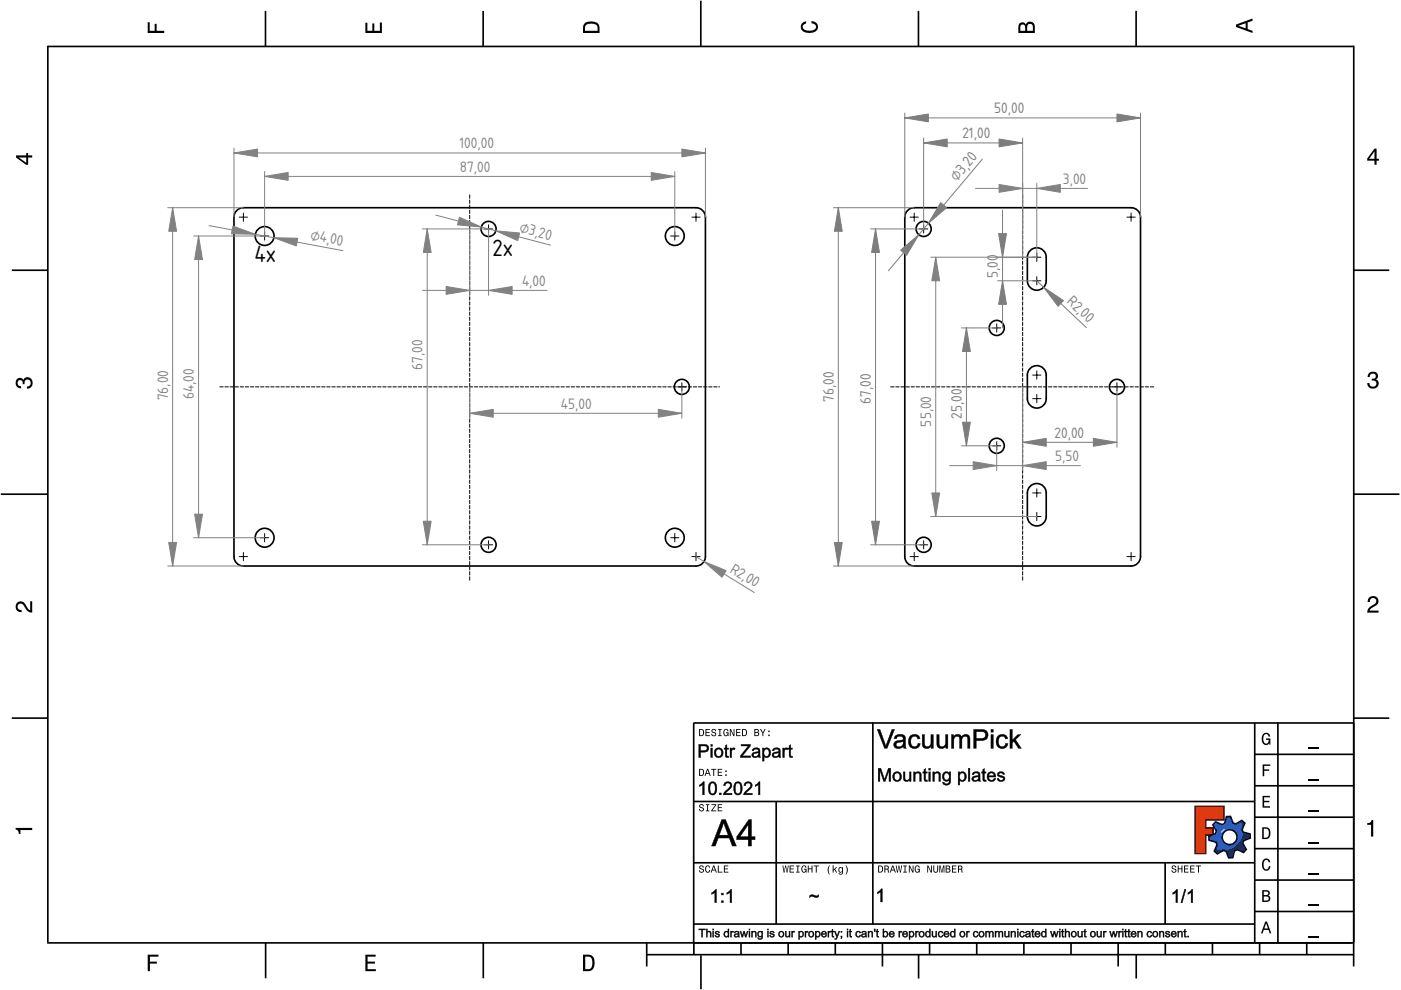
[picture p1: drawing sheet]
<svg xmlns="http://www.w3.org/2000/svg" width="297mm" height="210mm" viewBox="0 0 297 210" stroke-linecap="round" stroke-linejoin="round" font-family="sans-serif">
<defs><g id="words">
<g font-size="4.7">
<text x="53.9" y="55.5">4x</text>
<text x="104.4" y="54.3">2x</text>
</g>
<g font-size="3" fill="#7d7d7d">
<text x="204" y="29.3">21,00</text>
<text x="210.8" y="24">50,00</text>
<text x="202.9" y="38.6" transform="rotate(-50 202.9 38.6)">⌀3,20</text>
<text x="211.6" y="58.9" transform="rotate(-90 211.6 58.9)">5,00</text>
<text x="226" y="64" transform="rotate(43 226 64)">R2,0</text>
<text x="176.8" y="85.2" transform="rotate(-90 176.8 85.2)">76,00</text>
<text x="184.6" y="85.6" transform="rotate(-90 184.6 85.6)">67,00</text>
<text x="203.9" y="88.8" transform="rotate(-90 203.9 88.8)">25,00</text>
<text x="223.6" y="92.8">20,00</text>
</g>
<g font-size="3" fill="#828282">
<text x="97.4" y="31.4">100,00</text>
<text x="97.5" y="36.4">87,00</text>
<text x="225.4" y="39">3,00</text>
<text x="65.7" y="50.8" transform="rotate(11 65.7 50.8)">⌀4,00</text>
<text x="110" y="49.2" transform="rotate(15 110 49.2)">⌀3,20</text>
<text x="110.7" y="60.6">4,00</text>
<text x="89.6" y="78.5" transform="rotate(-90 89.6 78.5)">67,00</text>
<text x="35.6" y="84.9" transform="rotate(-90 35.6 84.9)">76,00</text>
<text x="41.1" y="84.6" transform="rotate(-90 41.1 84.6)">64,00</text>
<text x="118.9" y="86.6">45,00</text>
<text x="197.4" y="90.4" transform="rotate(-90 197.4 90.4)">55,00</text>
<text x="223.7" y="97.7">5,50</text>
<text x="154.6" y="121.2" transform="rotate(32 154.6 121.2)">R2,00</text>
</g>
</g></defs>
<g fill="none" stroke="#000" stroke-width=".35">
<path d="M10.1 9.7v190.1M10.1 9.9h277M56.3 2.3v7.5M102.4 2.3v7.5M148.6 .1v9.8M194.7 2.3v7.5M240.9 2.3v7.5M287 9.7v195.2M2.5 57.3h7.5M287.1 57.3h7.4M.2 104.8h10M287 104.8h9.7"/>
<path d="M2.5 152.3h7.5M147 153.3h140.1M147.1 153.3v49.1M185.1 153.2v42.8M266 159.9h21M266 153.3v46.7M270.9 153.3v46.7M287.1 152.3h7.4M147 169.9h119M164.6 169.9v26M266 179.9h21M266 173.3h21"/>
<path d="M266 166.6h21M10 199.9h277.1M56.3 199.9v7.5M102.5 199.9v7.5M137.1 199.9v5M147 195.9h119M147 182.9h119M157.1 199.9v2.5M167.1 199.9v2.5M177.1 199.9v2.5M187.1 199.9v5M197.1 199.9v2.5"/>
<path d="M207.1 199.9v2.5M217.1 199.9v2.5M227.1 199.9v2.5M237.1 199.9v5M247 182.9v13M247.1 199.9v2.5M257.1 199.9v2.5M266 193.3h21M266 186.6h21M267.1 199.9v2.5M277.1 199.9v2.5M137.1 202.4h150"/>
<path d="M148.6 202.6v7.2M194.8 202.4v5.1M240.9 202.4v5.1"/>
</g>
<g fill="#000">
<path d="M31.3 4.7h.4v1.8h1.1v-1.4h.4v1.4h1.6v.5h-3.5z" fill-rule="evenodd"/>
<path d="M77.5 4.8h.4v1.7h1v-1.5h.5v1.5h1.1v-1.7h.5v2.2h-3.5z" fill-rule="evenodd"/>
<path d="M124.1 4.9a2.19 2.19 0 0 0-.5 2.1h3.5v-1.2a1.42 1.42 0 0 0-1.7-1.3zM124.3 5.2a2.14 2.14 0 0 1 2.3 .3l.1 1h-2.7l.1-1z" fill-rule="evenodd"/>
<path d="M170.1 4.9l.8-.4v.5a.7 .7 0 0 0-.7 .5 .7 .7 0 0 0 .3 .8 1.69 1.69 0 0 0 2.5-.6 .9 .9 0 0 0-.9-.8v-.5a1.24 1.24 0 0 1 1.3 1.1 1.24 1.24 0 0 1-1 1.4 2.22 2.22 0 0 1-2.5-.7l-.1-.5z" fill-rule="evenodd"/>
<path d="M216.1 5l-.2 .8v1.2h3.5v-1.3a.98 .98 0 0 0-.7-1.1 .98 .98 0 0 0-1.2 .6 .84 .84 0 0 0-1.4-.2zM216.4 5.3a.54 .54 0 0 1 .7-.1 .54 .54 0 0 1 .3 .6v.7h-1.1zM217.9 5.2a.62 .62 0 0 1 .7-.1 .62 .62 0 0 1 .4 .6v.8h-1.2z" fill-rule="evenodd"/>
<path d="M262.1 5.2v.5l3.5 1.3v-.5l-1.1-.3v-1.4l1.1-.4v-.5zM262.6 5.5l1.5-.6v1.1z" fill-rule="evenodd"/>
<path d="M3.4 32.9v.5l2.1 1.5h.5v-1.5h.8v-.5h-.8v-.5h-.4v.5zM4 33.4h1.6v1.1z" fill-rule="evenodd"/>
<path d="M291.4 31.5l-1.5 2.1v.5h1.5v.8h.5v-.8h.5v-.4h-.5v-2.2zM291.4 32.1v1.6h-1.1z" fill-rule="evenodd"/>
<path d="M3.6 80.4a.86 .86 0 0 1 1.4 .1 1.06 1.06 0 0 1 1.2-.5 1.06 1.06 0 0 1 .7 1.2 1.1 1.1 0 0 1-1.2 1.2v-.4a.71 .71 0 0 0 .8-1 .71 .71 0 0 0-1.3-.1v.6h-.4a.61 .61 0 0 0-.3-.8 .61 .61 0 0 0-.8 .2 .61 .61 0 0 0 .2 .8l.6 .2v.4a1.15 1.15 0 0 1-1.2-.6 1.15 1.15 0 0 1 .3-1.3z" fill-rule="evenodd"/>
<path d="M290.3 79.1a1.08 1.08 0 0 1 1.3-.2 1.08 1.08 0 0 1 .5 1.3l-.4 .2a1.06 1.06 0 0 1 .6 1.3 1.06 1.06 0 0 1-1.2 .7 1.1 1.1 0 0 1-1.2-1.2h.4a.71 .71 0 0 0 1 .8 .71 .71 0 0 0 .1-1.3h-.6v-.4a.61 .61 0 0 0 .8-.3 .61 .61 0 0 0-.2-.8 .61 .61 0 0 0-.8 .2l-.2 .5h-.4z" fill-rule="evenodd"/>
<path d="M3.6 127.8a1.22 1.22 0 0 1 2 .7l.4 .6 .4 .3v-1.9h.4v2.4a1.8 1.8 0 0 1-1.7-1.4 .71 .71 0 0 0-.9-.5 .71 .71 0 0 0-.5 .8 .71 .71 0 0 0 .9 .6v.4a1.18 1.18 0 0 1-1.2-.6 1.18 1.18 0 0 1 .2-1.4z" fill-rule="evenodd"/>
<path d="M290.3 126.7a1.18 1.18 0 0 1 1.9 .3 1.18 1.18 0 0 1-1 1.7l-.5 .3-.3 .5h1.9v.4h-2.4a1.8 1.8 0 0 1 1.4-1.7 .71 .71 0 0 0 .5-.9 .71 .71 0 0 0-.9-.5 .71 .71 0 0 0-.5 .8h-.4z" fill-rule="evenodd"/>
<path d="M148.2 154.6v1.5h.5a.77 .77 0 0 0 .6-.8 .77 .77 0 0 0-.6-.7zM148.4 154.8a.58 .58 0 0 1 .7 .5 .58 .58 0 0 1-.7 .6zM149.6 154.6v1.5h.9v-.2h-.7v-.5h.6v-.2h-.6v-.4h.7v-.2zM151 154.7a.53 .53 0 0 0 0 .6 .53 .53 0 0 0 .6 .2 .32 .32 0 0 1-.3 .5 .32 .32 0 0 1-.3-.4h-.2a.5 .5 0 0 0 .7 .5 .5 .5 0 0 0 .1-.8l-.4-.1a.28 .28 0 0 1-.1-.4 .28 .28 0 0 1 .4-.1 .28 .28 0 0 1 .1 .3h.2a.51 .51 0 0 0-.3-.4 .51 .51 0 0 0-.5 .1zM152.3 154.6v.2h.2v1.1h-.2v.2h.7v-.2h-.3v-1.1h.3v-.2zM153.5 154.7a.81 .81 0 0 0 .5 1.4l.3-.2 .2 .2v-.8h-.6v.1h.4l-.2 .5a.6 .6 0 0 1-.5-.6 .6 .6 0 0 1 .4-.6l.2 .3h.2l-.1-.3a.53 .53 0 0 0-.8 0zM154.7 154.6v1.5h.2v-1.3l.6 1.3h.2v-1.5h-.2v1.2l-.5-1.2zM156.1 154.6v1.5h.9v-.2h-.7v-.5h.6v-.2h-.6v-.4h.7v-.2zM157.3 154.6v1.5h.5a.77 .77 0 0 0 .6-.8 .77 .77 0 0 0-.6-.7zM157.5 154.8a.58 .58 0 0 1 .7 .5 .58 .58 0 0 1-.7 .6zM159.9 154.6v1.5h.6a.42 .42 0 0 0 .5-.3 .42 .42 0 0 0-.3-.5l.2-.2-.1-.4zM160.1 154.8h.3a.23 .23 0 0 1 .3 .2 .23 .23 0 0 1-.3 .2h-.3zM160.1 155.4h.4a.26 .26 0 0 1 .3 .2 .26 .26 0 0 1-.3 .3h-.4zM161.1 154.6l.5 .9v.6h.2v-.6l.5-.9h-.2l-.4 .7-.3-.7zM162.9 155.8v.3h.3v-.3zM162.9 154.9v.3h.3v-.3z" fill-rule="evenodd"/>
<path d="M267.8 155.7a.85 .85 0 0 1 .9-.3 .85 .85 0 0 1 .6 .8h-.3l-.1-.3a.49 .49 0 0 0-.4-.3 .49 .49 0 0 0-.5 .3 1.2 1.2 0 0 0 .4 1.8 .66 .66 0 0 0 .6-.8h-.6v-.3h.9v1.3h-.1l-.1-.3-.3 .3a.85 .85 0 0 1-1.2-.7v-1.1z" fill-rule="evenodd"/>
<path d="M3.3 175.5h3.5v.5h-2.5v.8h-.3a.77 .77 0 0 0-.7-.9z" fill-rule="evenodd"/>
<path d="M148.4 170.6a.53 .53 0 0 0 0 .6 .53 .53 0 0 0 .6 .2 .32 .32 0 0 1-.3 .5 .32 .32 0 0 1-.3-.4h-.2a.5 .5 0 0 0 .7 .6 .5 .5 0 0 0 .1-.9l-.4-.1a.28 .28 0 0 1-.1-.4 .28 .28 0 0 1 .4-.1 .28 .28 0 0 1 .1 .4h.2a.51 .51 0 0 0-.3-.5 .51 .51 0 0 0-.5 .1zM149.7 170.5v.2h.2v1.1h-.2v.2h.7v-.2h-.3v-1.1h.3v-.2zM150.8 170.5v.2h.8l-.8 1.3h1.1v-.2h-.9l.9-1.3zM152.2 170.5v1.5h.9v-.2h-.7v-.5h.6v-.2h-.6v-.4h.7v-.2z" fill-rule="evenodd"/>
<path d="M148.2 163v1.5h.5a.77 .77 0 0 0 .6-.7 .77 .77 0 0 0-.6-.8zM148.4 163.2a.57 .57 0 0 1 .7 .6 .57 .57 0 0 1-.7 .5zM149.9 163l-.5 1.5h.2l.1-.4h.6l.2 .4h.2l-.6-1.5zM150 163.2l.3 .7h-.5zM150.8 163v.2h.4v1.3h.2v-1.3h.5v-.2zM152.2 163v1.5h.9v-.2h-.7v-.5h.6v-.2h-.6v-.4h.7v-.2zM153.8 164.2v.3h.3v-.3zM153.8 163.4v.3h.3v-.3z" fill-rule="evenodd"/>
<path d="M253.4 171h6.1v2.8h-3.9v1.7h1.6v1.5h-1.6v4h-2.2z" fill-rule="evenodd"/>
<path d="M257.7 174.3l-.5 .6 .7 1.3-.2 .6-1.4 .5v.9l1.5 .4 .3 .5-.7 1.4 .7 .5 1.3-.7 .6 .2 .5 1.4 .9-.1 .3-1.4 .6-.3 1.4 .6 .5-.6-.7-1.3 .2-.6 1.4-.5-.1-.9-1.4-.4-.3-.5 .6-1.4-.6-.6-1.3 .8-.6-.2-.5-1.4h-.9l-.4 1.5-.5 .2zM259.1 177.5a1.6 1.6 0 0 1 3.2 0 1.6 1.6 0 0 1-3.2 0z" fill-rule="evenodd"/>
<path d="M267.7 168.7h1.5v.3h-1.2v.8h1.1v.3h-1.1v.8h1.3v.3h-1.6z" fill-rule="evenodd"/>
<path d="M267.7 162.1h1.6v.3h-1.3v.7h1.1v.3h-1.1v1.2h-.3z" fill-rule="evenodd"/>
<path d="M267.6 175.4v2.5h.8a1.37 1.37 0 0 0 .7-2.2 1.56 1.56 0 0 0-1.5-.3zM267.9 175.7a.98 .98 0 0 1 1.2 .7 .98 .98 0 0 1-.7 1.2h-.5z" fill-rule="evenodd"/>
<path d="M289.9 174.5a.77 .77 0 0 0 .9-.6h.4v3.5h-.5v-2.5h-.8z" fill-rule="evenodd"/>
<path d="M148.4 183.6a.53 .53 0 0 0 0 .6 .53 .53 0 0 0 .6 .2 .32 .32 0 0 1-.3 .5 .32 .32 0 0 1-.3-.4h-.2a.5 .5 0 0 0 .7 .6 .5 .5 0 0 0 .1-.9l-.4-.1a.28 .28 0 0 1-.1-.4 .28 .28 0 0 1 .4-.1 .28 .28 0 0 1 .1 .4h.2a.51 .51 0 0 0-.3-.5 .51 .51 0 0 0-.5 .1zM149.6 183.7l-.1 .2a.67 .67 0 0 0 .1 .9 .67 .67 0 0 0 .8 .1l.2-.4h-.2l-.2 .3a.6 .6 0 0 1-.5-.5 .6 .6 0 0 1 .4-.6l.3 .3h.2l-.2-.4a.5 .5 0 0 0-.8 .1zM151.2 183.5l-.5 1.5h.2l.1-.4h.6l.2 .4h.2l-.6-1.5zM151.3 183.7l.3 .7h-.5zM152.2 183.5v1.5h1v-.2h-.8v-1.3zM153.5 183.5v1.5h.9v-.2h-.7v-.5h.6v-.2h-.6v-.4h.7v-.2z" fill-rule="evenodd"/>
<path d="M165.9 183.5l.3 1.5h.1l.3-1.3 .2 1.3h.2l.2-1.5h-.1l-.2 1.3-.2-1.3h-.2l-.2 1.3-.2-1.3zM167.4 183.5v1.5h1v-.2h-.8v-.5h.7v-.2h-.7v-.4h.7v-.2zM168.8 183.5v.2h.3v1.1h-.3v.2h.7v-.2h-.2v-1.1h.2v-.2zM170.1 183.7a.82 .82 0 0 0 .5 1.3l.3-.2 .1 .2v-.8h-.5v.2h.3l-.2 .4a.6 .6 0 0 1-.5-.5 .6 .6 0 0 1 .5-.6l.2 .3h.2l-.2-.4a.53 .53 0 0 0-.7 .1zM171.3 183.5v1.5h.2v-.7h.6v.7h.2v-1.5h-.2v.6h-.6v-.6zM172.5 183.5v.2h.5v1.3h.2v-1.3h.4v-.2zM175.8 183.5a1.35 1.35 0 0 0 .2 1.9 1.84 1.84 0 0 1 0-1.9zM176.5 183.5v1.5h.2v-.4l.2-.2 .4 .6h.2l-.4-.7 .4-.5h-.2l-.6 .6v-.9zM177.9 184a.59 .59 0 0 0-.2 .7 .59 .59 0 0 0 .7 .3l.1-.2a.31 .31 0 0 1-.1 .5 .31 .31 0 0 1-.4-.2h-.2a.47 .47 0 0 0 .5 .4 .47 .47 0 0 0 .4-.5v-1.2h-.2v.2l-.3-.2zM178 184.1l.1-.1a.42 .42 0 0 1 .4 .4 .42 .42 0 0 1-.4 .5l-.1-.3zM179.3 183.5a1.85 1.85 0 0 1 0 1.9 1.22 1.22 0 0 0 0-1.9z" fill-rule="evenodd"/>
<path d="M186.2 183.5v1.5h.5a.77 .77 0 0 0 .6-.7 .77 .77 0 0 0-.6-.8zM186.4 183.7a.58 .58 0 0 1 .6 .6 .58 .58 0 0 1-.6 .5zM187.5 183.5v1.5h.2v-.6a.45 .45 0 0 1 .5 .1 .45 .45 0 0 1 .1 .5h.2l-.2-.7a.42 .42 0 0 0 .1-.5 .42 .42 0 0 0-.4-.3zM187.7 183.7h.2a.26 .26 0 0 1 .4 .3 .26 .26 0 0 1-.4 .2h-.2zM189.2 183.5l-.6 1.5h.2l.2-.4h.6l.1 .4h.2l-.5-1.5zM189.3 183.7l.2 .7h-.4zM189.9 183.5l.3 1.5h.2l.2-1.3 .2 1.3h.2l.3-1.5h-.2l-.2 1.3-.2-1.3h-.2l-.2 1.3-.2-1.3zM191.5 183.5v.2h.3v1.1h-.3v.2h.8v-.2h-.3v-1.1h.3v-.2zM192.7 183.5v1.5h.2v-1.2l.5 1.2h.3v-1.5h-.2v1.2l-.6-1.2zM194.1 183.7a.81 .81 0 0 0 .5 1.3l.3-.2 .1 .2v-.8h-.5v.2h.3l-.2 .4a.6 .6 0 0 1-.5-.5 .6 .6 0 0 1 .5-.6l.2 .3h.2l-.2-.4a.53 .53 0 0 0-.7 .1zM196.6 183.5v1.5h.2v-1.2l.6 1.2h.2v-1.5h-.2v1.2l-.6-1.2zM197.9 183.5v.9a.52 .52 0 0 0 .5 .6 .52 .52 0 0 0 .5-.6v-.9h-.2v.9a.33 .33 0 0 1-.3 .5 .33 .33 0 0 1-.3-.5v-.9zM199.2 183.5v1.5h.1v-1.4l.3 1.4h.2l.3-1.4v1.4h.1v-1.5h-.2l-.3 1.3-.3-1.3zM200.5 183.5v1.5h.6a.42 .42 0 0 0 .4-.3 .42 .42 0 0 0-.2-.5l.2-.2-.1-.4zM200.7 183.7h.3a.23 .23 0 0 1 .3 .2 .23 .23 0 0 1-.3 .2h-.3zM200.7 184.3h.3a.26 .26 0 0 1 .3 .3 .26 .26 0 0 1-.3 .2h-.3zM201.8 183.5v1.5h1v-.2h-.8v-.5h.7v-.2h-.7v-.4h.8v-.2zM203.1 183.5v1.5h.2v-.6a.45 .45 0 0 1 .5 .1 .45 .45 0 0 1 .1 .5h.2l-.2-.7a.42 .42 0 0 0 .1-.5 .42 .42 0 0 0-.4-.3zM203.3 183.7h.3a.26 .26 0 0 1 .3 .3 .26 .26 0 0 1-.4 .2h-.2z" fill-rule="evenodd"/>
<path d="M248.5 183.6a.53 .53 0 0 0 0 .6 .53 .53 0 0 0 .6 .2 .32 .32 0 0 1-.2 .5 .32 .32 0 0 1-.3-.4h-.2a.5 .5 0 0 0 .6 .6 .5 .5 0 0 0 .2-.9l-.4-.1a.28 .28 0 0 1-.1-.4 .28 .28 0 0 1 .3-.1 .28 .28 0 0 1 .2 .4h.2a.51 .51 0 0 0-.3-.5 .51 .51 0 0 0-.6 .1zM249.7 183.5v1.5h.2v-.7h.6v.7h.2v-1.5h-.2v.6h-.6v-.6zM251 183.5v1.5h1v-.2h-.8v-.5h.7v-.2h-.7v-.4h.8v-.2zM252.3 183.5v1.5h1v-.2h-.8v-.5h.7v-.2h-.7v-.4h.8v-.2zM253.5 183.5v.2h.5v1.3h.2v-1.3h.5v-.2z" fill-rule="evenodd"/>
<path d="M268.3 195.4l-1 2.5h.4l.2-.7h1l.3 .7h.3l-.9-2.5zM268.4 195.8l.4 1.1h-.7z" fill-rule="evenodd"/>
<path d="M267.6 188.7v2.5h1a.7 .7 0 0 0 .7-.5 .7 .7 0 0 0-.4-.8 .61 .61 0 0 0 .3-.8 .61 .61 0 0 0-.7-.4zM267.9 189h.6a.38 .38 0 0 1 .4 .4 .38 .38 0 0 1-.5 .4h-.5zM267.9 190.1h.6a.44 .44 0 0 1 .5 .4 .44 .44 0 0 1-.5 .4h-.6z" fill-rule="evenodd"/>
<path d="M267.8 182.3a.85 .85 0 0 1 .9-.3 .85 .85 0 0 1 .6 .8h-.3l-.1-.2a.47 .47 0 0 0-.4-.3 .47 .47 0 0 0-.4 .3 1.21 1.21 0 0 0 .4 1.7 .64 .64 0 0 0 .5-.7h.4a.89 .89 0 0 1-.8 1 .89 .89 0 0 1-1-.7v-1.1z" fill-rule="evenodd"/>
<path d="M31.3 202.4h2.3v.4h-1.8v1.1h1.5v.4h-1.5v1.6h-.5z" fill-rule="evenodd"/>
<path d="M77.5 202.4h2.1v.4h-1.7v1.1h1.6v.4h-1.6v1.2h1.8v.4h-2.2z" fill-rule="evenodd"/>
<path d="M123.6 202.4v3.5h1.2a1.42 1.42 0 0 0 1.3-1.7 1.38 1.38 0 0 0-1.3-1.8zM124.1 202.8l1 .1a1.89 1.89 0 0 1 0 2.5l-1 .1z" fill-rule="evenodd"/>
</g>
<path d="M277.3 158.6h2.2M277.3 178.6h2.2M277.3 172h2.2M277.3 165.3h2.2M277.3 198.6h2.2M277.3 192h2.2M277.3 185.3h2.2" fill="none" stroke="#000" stroke-width=".25"/>
<g fill="#000">
<path d="M171.7 189.9a1.36 1.36 0 0 1 1.4 .1l.5-.3v.4a1.25 1.25 0 0 1-1.5 0l-.4 .2zM186 189.1l.8-.6h.3v2.7h-.4v-2.1l-.7 .4z"/>
<path d="M185.9 154.6h.7l1.2 3.6 1.3-3.6h.6l-1.6 4.1h-.6zM186 154.7l1.5 4h.6l1.5-4h-.5l-1.3 3.7-1.2-3.7zM189.9 155.9a1.33 1.33 0 0 1 2.1 .5v1.7l.2 .6h-.6l-.1-.4a1.26 1.26 0 0 1-2-.2 1.17 1.17 0 0 1 1.5-1.2l.4-.1a.71 .71 0 0 0-.6-.7 .71 .71 0 0 0-.8 .6l-.5-.1zM189.9 156l-.3 .6 .4 .1a.75 .75 0 0 1 .6-.7 .75 .75 0 0 1 .8 .3v-.1a.37 .37 0 0 1 .2 .4 .37 .37 0 0 1-.3 .3l-1.1 .2a.88 .88 0 0 0-.6 1.2 1.34 1.34 0 0 0 2-.1v.5h.5l-.1-.6v-1.8a1.37 1.37 0 0 0-2.1-.3zM190.2 157.6l-.1 .1a.62 .62 0 0 0 .5 .7 .62 .62 0 0 0 .7-.4l.2-.8zM190.1 157.5l1.4-.4a.92 .92 0 0 1-.4 1.1 .92 .92 0 0 1-1.1-.1zM193 156a1.21 1.21 0 0 1 1.3-.3 1.21 1.21 0 0 1 .8 1h-.5a.77 .77 0 0 0-1-.5 .77 .77 0 0 0-.5 1 .76 .76 0 0 0 .6 1.1 .76 .76 0 0 0 .9-.8l.5 .1a1.3 1.3 0 0 1-1.5 1.2 1.3 1.3 0 0 1-1.1-1.6l.2-.8zM193.1 156a1.47 1.47 0 0 0-.4 1.9 1.47 1.47 0 0 0 1.8 .7l.4-.4 .2-.5-.5-.1a.78 .78 0 0 1-.8 .8 .78 .78 0 0 1-.7-.8 1 1 0 0 1 .1-1.1 1 1 0 0 1 1-.4l.4 .6 .5-.1a1.21 1.21 0 0 0-2-.6zM195.5 155.7h.6l-.1 2.2a.71 .71 0 0 0 .9 .3 .71 .71 0 0 0 .4-.9v-1.6h.6v3h-.5v-.5a1.05 1.05 0 0 1-1 .6 1.05 1.05 0 0 1-.9-.8zM195.5 155.8l.1 1.8a.99 .99 0 0 0 .7 1.1 .99 .99 0 0 0 1.2-.6l-.1 .6h.5v-2.9h-.5v1.5a.77 .77 0 0 1-.7 1 .77 .77 0 0 1-.7-.9v-1.6zM198.6 155.7h.6l-.1 2.2a.71 .71 0 0 0 .9 .3 .71 .71 0 0 0 .4-.9v-1.6h.6v3h-.5v-.5a1.05 1.05 0 0 1-1 .6 1.05 1.05 0 0 1-.9-.8zM198.6 155.8l.1 1.8a.99 .99 0 0 0 .7 1.1 .99 .99 0 0 0 1.2-.6l-.1 .6h.5v-2.9h-.5v1.5a.77 .77 0 0 1-.7 1 .77 .77 0 0 1-.7-.9v-1.6zM201.7 155.7h.5v.5a.98 .98 0 0 1 1.7 0 .96 .96 0 0 1 1.1-.5 .96 .96 0 0 1 .7 1v2h-.6v-1.9a.59 .59 0 0 0-.6-.6 .59 .59 0 0 0-.5 .8v1.7h-.6v-1.9a.58 .58 0 0 0-.6-.6 .58 .58 0 0 0-.5 .7v1.8h-.6zM201.7 155.8v2.9h.5v-1.5a.71 .71 0 0 1 .3-1 .71 .71 0 0 1 1 .4v2.1h.4v-1.7a.68 .68 0 0 1 .6-.9 .68 .68 0 0 1 .7 .7v1.9h.5l-.1-2a.91 .91 0 0 0-.7-1 .91 .91 0 0 0-1 .6 .94 .94 0 0 0-.9-.6 .94 .94 0 0 0-.9 .6l.1-.5zM206.4 154.6l2.2 .1a1.18 1.18 0 0 1 1 1.3 1.18 1.18 0 0 1-1.2 1.1l-1.4-.1v1.7h-.6zM206.4 154.7v4h.6l-.1-1.7h1.1a1.18 1.18 0 0 0 1.5-1.2 1.18 1.18 0 0 0-1.6-1.1zM207 155.1v1.4a2.43 2.43 0 0 0 1.7-.2 .73 .73 0 0 0-.2-1.1zM206.9 155.1h1.1a.79 .79 0 0 1 1 .7 .79 .79 0 0 1-1 .8h-1.1zM210.1 154.6h.5v.7h-.5zM210.1 154.7v.5h.5v-.5zM210.1 155.7h.5v3h-.5zM210.1 155.8v2.9h.5v-2.9zM211.6 156a1.21 1.21 0 0 1 1.2-.3 1.21 1.21 0 0 1 .9 1h-.5a.77 .77 0 0 0-1-.5 .77 .77 0 0 0-.5 1 .76 .76 0 0 0 .6 1.1 .76 .76 0 0 0 .9-.8l.5 .1a1.3 1.3 0 0 1-1.5 1.2 1.3 1.3 0 0 1-1.1-1.6l.2-.8zM211.7 156a1.47 1.47 0 0 0-.4 1.9 1.47 1.47 0 0 0 1.7 .7l.5-.4 .2-.5-.5-.1a.78 .78 0 0 1-.8 .8 .78 .78 0 0 1-.7-.8 1 1 0 0 1 .1-1.1 1 1 0 0 1 1-.4l.4 .6 .5-.1a1.21 1.21 0 0 0-2-.6zM214.1 154.6h.6l-.1 2.3 1.2-1.2h.7l-1.2 1.1 1.3 1.9h-.7l-.9-1.5-.4 .3 .1 1.2h-.6zM214.1 154.7v4h.5v-1.2l.4-.4 .9 1.6h.6l-1.2-1.9 1.1-1h-.6l-1.2 1.3v-2.4z"/>
<path d="M186 154.7h.6l1.2 3.5 1.3-3.5h.5l-1.5 4h-.6zM189.9 156a1.4 1.4 0 0 1 2.1 .3l.1 2.4h-.5l-.1-.4a1.19 1.19 0 0 1-2-.4 1.19 1.19 0 0 1 1.5-1h.3a.41 .41 0 0 0 .2-.5 .41 .41 0 0 0-.5-.3l-.7 .1-.3 .5-.4-.1zM190.2 157.6a.54 .54 0 0 0 0 .7 .54 .54 0 0 0 .7 0 .89 .89 0 0 0 .6-1.1zM193 156a1.23 1.23 0 0 1 2.1 .6l-.5 .1a.79 .79 0 0 0-1-.6 .79 .79 0 0 0-.5 1.1 .8 .8 0 0 0 .5 1.1 .8 .8 0 0 0 1-.7l.5 .1a1.31 1.31 0 0 1-1.6 1 1.31 1.31 0 0 1-.9-1.8zM195.5 155.8h.5v1.6a.72 .72 0 0 0 .7 .9 .72 .72 0 0 0 .7-1v-1.5h.5v2.9h-.5v-.5a1.03 1.03 0 0 1-1.2 .5 1.03 1.03 0 0 1-.7-1.1zM198.6 155.8h.5v1.6a.72 .72 0 0 0 .7 .9 .72 .72 0 0 0 .7-1v-1.5h.5v2.9h-.5v-.5a1.03 1.03 0 0 1-1.2 .5 1.03 1.03 0 0 1-.7-1.1zM201.7 155.8h.5v.4a.98 .98 0 0 1 1.7 0 .94 .94 0 0 1 1.1-.5 .94 .94 0 0 1 .7 1v2h-.5v-1.9a.64 .64 0 0 0-.7-.7 .64 .64 0 0 0-.6 .9v1.7h-.4v-1.9a.62 .62 0 0 0-.7-.7 .62 .62 0 0 0-.6 .8v1.8h-.5zM206.4 154.7h1.5a1.22 1.22 0 0 1 1.6 1.1 1.22 1.22 0 0 1-1.5 1.2h-1v1.7h-.6zM207 155.1v1.5a2.46 2.46 0 0 0 1.7-.2 .74 .74 0 0 0 .2-.9 .74 .74 0 0 0-.9-.4zM210.1 154.7h.5v.5h-.5zM210.1 155.8h.5v2.9h-.5zM211.6 156a1.23 1.23 0 0 1 2.1 .6l-.5 .1a.79 .79 0 0 0-1-.6 .79 .79 0 0 0-.5 1.1 .8 .8 0 0 0 .5 1.1 .8 .8 0 0 0 1-.7l.5 .1a1.31 1.31 0 0 1-1.6 1 1.31 1.31 0 0 1-.9-1.8zM214.1 154.7h.5v2.2l1.2-1.1h.6l-1.1 1 1.2 1.9h-.6l-.9-1.5-.4 .3v1.2h-.5z"/>
<path d="M148.1 157.8l1.5 .1a.86 .86 0 0 1 .7 1 .86 .86 0 0 1-1.1 .6h-.7l.1 1.1h-.5zM148.2 157.8v2.8h.3v-1.2h.7a.81 .81 0 0 0 1-.8 .81 .81 0 0 0-1-.7zM148.5 158.2v1l.7-.1a.49 .49 0 0 0 .6-.3 .49 .49 0 0 0-.2-.6zM148.5 158.1h.7a.56 .56 0 0 1 .8 .6 .56 .56 0 0 1-.8 .5h-.7zM150.7 157.8h.4v.5h-.4zM150.7 157.8v.4h.3v-.4zM150.7 158.6h.4v2h-.4zM150.7 158.6v2h.3v-2zM151.7 158.7a1.05 1.05 0 0 1 1.5 .2 1.05 1.05 0 0 1-.2 1.5 1.05 1.05 0 0 1-1.5-.2l-.1-1zM151.7 158.8a1.03 1.03 0 0 0-.1 1.3 1.03 1.03 0 0 0 1.2 .4 1.02 1.02 0 0 0 .4-1.4 1.02 1.02 0 0 0-1.5-.3zM152 159.1a.7 .7 0 0 0-.2 .8 .7 .7 0 0 0 .8 .3 .68 .68 0 0 0 .3-.9 .68 .68 0 0 0-.9-.2zM151.9 159a.77 .77 0 0 1 1.2 .4 .77 .77 0 0 1-.7 1 .84 .84 0 0 1-.5-1.4zM153.7 158.1l.5-.3-.1 .8h.4v.3h-.4l.1 1.3h.3l.1 .4a.57 .57 0 0 1-.7 0 .57 .57 0 0 1-.2-.6l.1-1.1h-.3v-.3h.3zM153.8 158.1v.5h-.3v.3l.3-.1v1.2a.46 .46 0 0 0 .2 .5 .46 .46 0 0 0 .5 .1v-.3a.27 .27 0 0 1-.3 0 .27 .27 0 0 1-.1-.3v-1.2l.4 .1v-.3h-.4v-.7zM154.7 158.6h.4v.3a.47 .47 0 0 1 .3-.4 .47 .47 0 0 1 .5 .2l-.1 .3h-.4l-.2 .2v1.4h-.5zM154.8 158.6v2h.3v-1a.47 .47 0 0 1 .1-.6 .47 .47 0 0 1 .6 0l.1-.3a.62 .62 0 0 0-.9 .2l.1-.3zM157.1 157.8h2.1v.4l-1.8 2.1 1.8-.1v.4h-2.3v-.4l1.8-2h-1.6zM157.1 157.8v.4l1.7-.1-1.8 2.2v.3h2.2v-.3h-1.9l1.8-2.1v-.4zM159.6 158.8a.89 .89 0 0 1 1-.3 .89 .89 0 0 1 .6 .8l.1 1.3h-.4l-.1-.2a.73 .73 0 0 1-1 .3 .73 .73 0 0 1-.2-1.1l1.1-.3a.47 .47 0 0 0-.4-.5 .47 .47 0 0 0-.5 .5l-.4-.1zM159.6 158.9l-.1 .3h.3a.52 .52 0 0 1 .4-.4 .52 .52 0 0 1 .5 .1l.1 .5-.9 .1a.6 .6 0 0 0-.3 1 .99 .99 0 0 0 1.3-.2v.3h.3l-.1-.4v-1.2a.97 .97 0 0 0-1.5-.1zM159.9 159.9h-.1a.43 .43 0 0 0 .4 .5 .43 .43 0 0 0 .5-.4l.1-.4zM159.8 159.8l1-.2a.57 .57 0 0 1-.3 .8 .57 .57 0 0 1-.8-.4zM161.6 158.6h.4v.3a.81 .81 0 0 1 .9-.3 .81 .81 0 0 1 .5 .8 .92 .92 0 0 1-.3 1.1 .92 .92 0 0 1-1.1-.1v1h-.4zM161.7 158.6v2.8h.3v-1.1a.86 .86 0 0 0 1.1 .1 .86 .86 0 0 0 .2-1.2 .74 .74 0 0 0-.6-.6 .74 .74 0 0 0-.8 .4l.1-.4zM162.2 159a.73 .73 0 0 0-.2 .8 .73 .73 0 0 0 .7 .5 .74 .74 0 0 0 .3-.8 .74 .74 0 0 0-.7-.6zM162.1 159a.65 .65 0 0 1 .9 0 .65 .65 0 0 1 .1 .8 .6 .6 0 0 1-.7 .6 .6 .6 0 0 1-.5-.8zM163.9 158.8a.89 .89 0 0 1 1-.3 .89 .89 0 0 1 .6 .8l.1 1.3h-.4l-.1-.2a.73 .73 0 0 1-1 .3 .73 .73 0 0 1-.2-1.1l1.1-.3a.47 .47 0 0 0-.4-.5 .47 .47 0 0 0-.5 .5l-.4-.1zM163.9 158.9l-.1 .3h.3a.52 .52 0 0 1 .4-.4 .52 .52 0 0 1 .5 .1l.1 .5-.9 .1a.6 .6 0 0 0-.3 1 .99 .99 0 0 0 1.3-.2v.3h.3l-.1-.4v-1.2a.97 .97 0 0 0-1.5-.1zM164.2 159.9h-.1a.43 .43 0 0 0 .4 .5 .43 .43 0 0 0 .5-.4l.1-.4zM164.1 159.8l1-.2a.57 .57 0 0 1-.3 .8 .57 .57 0 0 1-.8-.4zM165.9 158.6h.4v.3a.47 .47 0 0 1 .3-.4 .47 .47 0 0 1 .5 .2l-.1 .3h-.4l-.2 .2-.1 1.4h-.4zM166 158.6v2h.3v-1a.47 .47 0 0 1 .1-.6 .47 .47 0 0 1 .5 0l.1-.3a.62 .62 0 0 0-.8 .2l.1-.3zM167.3 158.1l.4-.3-.1 .8h.4v.3h-.4l.1 1.3h.3l.1 .4a.57 .57 0 0 1-.6 0 .57 .57 0 0 1-.2-.6v-1.1h-.3v-.3h.3zM167.3 158.1l.1 .5h-.3v.3l.3-.1v1.2a.46 .46 0 0 0 .1 .5 .46 .46 0 0 0 .5 .1v-.3a.27 .27 0 0 1-.3 0 .27 .27 0 0 1-.1-.3v-1.2l.4 .1v-.3h-.4v-.7z"/>
<path d="M148.2 157.8h1a.85 .85 0 0 1 1.1 .8 .85 .85 0 0 1-1.1 .9h-.7v1.1h-.3zM148.5 158.2v1h.7a.51 .51 0 0 0 .7-.5 .51 .51 0 0 0-.7-.5zM150.7 157.8h.3v.4h-.3zM150.7 158.6h.3v2h-.3zM151.7 158.8a1.01 1.01 0 0 1 1.5 .2 1.01 1.01 0 0 1-.2 1.4 1.01 1.01 0 0 1-1.5-.2v-.9zM152 159a.74 .74 0 0 0-.2 .9 .74 .74 0 0 0 .9 .4 .73 .73 0 0 0 .3-1 .73 .73 0 0 0-1-.3zM153.8 158.1l.3-.2v.7h.4v.3h-.4v1.1l.1 .3h.3v.3a.5 .5 0 0 1-.6 0 .5 .5 0 0 1-.1-.6v-1.1h-.3v-.3h.3zM154.8 158.6h.3v.3l.2-.3h.4l.2 .1-.1 .3a.45 .45 0 0 0-.6 0 .45 .45 0 0 0-.1 .6v1h-.3zM157.1 157.8h2v.4l-1.7 2.1h1.8v.3h-2.2v-.3l1.7-2.1h-1.6zM159.6 158.8a.86 .86 0 0 1 .9-.3 .86 .86 0 0 1 .6 .8l.1 1.3h-.3l-.1-.2a.74 .74 0 0 1-.9 .3 .74 .74 0 0 1-.4-.9l.4-.3 .9-.2a.51 .51 0 0 0-.5-.5 .51 .51 0 0 0-.5 .4h-.3zM159.9 159.8a.36 .36 0 0 0 0 .5 .36 .36 0 0 0 .4 .1l.4-.3 .1-.5zM161.7 158.6h.3v.3a.89 .89 0 0 1 1.2-.1 .89 .89 0 0 1 .2 1.2 .8 .8 0 0 1-1.4 .4v1h-.3zM162.1 159a.73 .73 0 0 0-.1 .9 .73 .73 0 0 0 .8 .4 .74 .74 0 0 0 .3-.9 .74 .74 0 0 0-.8-.5zM163.9 158.8a.86 .86 0 0 1 .9-.3 .86 .86 0 0 1 .6 .8l.1 1.3h-.3l-.1-.2a.74 .74 0 0 1-.9 .3 .74 .74 0 0 1-.4-.9l.4-.3 .9-.2a.51 .51 0 0 0-.5-.5 .51 .51 0 0 0-.5 .4h-.3zM164.2 159.8a.36 .36 0 0 0 0 .5 .36 .36 0 0 0 .4 .1l.4-.3 .1-.5zM166 158.6h.3v.3l.2-.3h.4l.1 .1-.1 .3a.45 .45 0 0 0-.5 0 .45 .45 0 0 0-.1 .6v1h-.3zM167.3 158.1l.3-.2v.7h.4v.3h-.4v1.1l.1 .3h.3v.3a.5 .5 0 0 1-.5 0 .5 .5 0 0 1-.2-.6v-1.1h-.2v-.3h.2z"/>
<path d="M148.3 166.4l.8-.7h.2v2.8h-.3v-2.1l-.7 .4zM150.6 165.9a.99 .99 0 0 1 1.1 .1 .99 .99 0 0 1 .3 1.2 1.01 1.01 0 0 1-.3 1.1 1.01 1.01 0 0 1-1.1 .1 2.11 2.11 0 0 1 0-2.5zM150.8 166.1a1.88 1.88 0 0 0 .1 2.2h.3a1.72 1.72 0 0 0 0-2.3zM152.5 168.1h.4v.4h-.4zM153.7 165.9a.91 .91 0 0 1 1.4 .2 .91 .91 0 0 1-.5 1.4l-.8 .7h1.4v.3h-1.8a3.1 3.1 0 0 1 1.3-1.6 .53 .53 0 0 0-.2-.9 .53 .53 0 0 0-.7 .6l-.4-.1zM156 165.9a.99 .99 0 0 1 1.1 .1 .99 .99 0 0 1 .3 1.2 1.01 1.01 0 0 1-.3 1.1 1.01 1.01 0 0 1-1.1 .1 2.11 2.11 0 0 1 0-2.5zM156.2 166.1a1.88 1.88 0 0 0 .1 2.2h.3a1.72 1.72 0 0 0 0-2.3zM158 165.9a.91 .91 0 0 1 1.4 .2 .91 .91 0 0 1-.5 1.4l-.8 .7h1.4v.3h-1.8a3.1 3.1 0 0 1 1.3-1.6 .53 .53 0 0 0-.2-.9 .53 .53 0 0 0-.7 .6l-.4-.1zM160.1 166.4l.8-.7h.2v2.8h-.3v-2.1l-.7 .4z"/>
<path d="M148.2 166.4l.6-.3a.39 .39 0 0 1 .6-.4v2.9h-.5l.1-2.2-.8 .4zM148.3 166.4v.4l.7-.6v2.3h.3v-2.8h-.2l-.3 .4zM150.6 165.9a1.03 1.03 0 0 1 1.2 .1 1.03 1.03 0 0 1 .2 1.2 1.05 1.05 0 0 1-.2 1.1 1.05 1.05 0 0 1-1.2 .2 2.15 2.15 0 0 1 0-2.6zM150.6 165.9a2.28 2.28 0 0 0-.1 2.4 .88 .88 0 0 0 1 .1 .88 .88 0 0 0 .4-.9 1.18 1.18 0 0 0-1-1.7zM150.7 166.2a2.2 2.2 0 0 0 .2 2h.3a1.71 1.71 0 0 0 0-2.1zM150.8 166.1l.4-.1a1.73 1.73 0 0 1 0 2.3h-.3a1.87 1.87 0 0 1-.1-2.2zM152.5 168.1h.5v.5h-.5zM152.5 168.1v.4h.4v-.4zM153.7 165.9a.95 .95 0 0 1 1.4 .2 .95 .95 0 0 1-.5 1.4l-.8 .7 1.4-.1v.5h-1.9l.3-.7 .9-.9a.51 .51 0 0 0 .3-.6 .51 .51 0 0 0-.6-.3 .51 .51 0 0 0-.4 .5h-.4zM153.7 166l-.3 .5 .4 .1a.58 .58 0 0 1 .9-.5 .58 .58 0 0 1-.1 1l-.9 .8-.3 .6h1.8v-.3h-1.4l.5-.6a1.03 1.03 0 0 0 .5-1.7l-.7-.1zM155.9 165.9a1.03 1.03 0 0 1 1.2 .1 1.03 1.03 0 0 1 .3 1.2 1.05 1.05 0 0 1-.3 1.1 1.05 1.05 0 0 1-1.1 .2 2.15 2.15 0 0 1-.1-2.6zM156 165.9a2.28 2.28 0 0 0-.2 2.4 .88 .88 0 0 0 1.1 .1 .88 .88 0 0 0 .4-.9 1.18 1.18 0 0 0-1-1.7zM156.1 166.2a2.2 2.2 0 0 0 .2 2h.3a1.71 1.71 0 0 0 0-2.1zM156.2 166.1l.4-.1a1.73 1.73 0 0 1 0 2.3h-.3a1.87 1.87 0 0 1-.1-2.2zM158 165.9a.95 .95 0 0 1 1.4 .2 .95 .95 0 0 1-.5 1.4l-.8 .7 1.4-.1v.5h-1.9l.3-.7 .9-.9a.51 .51 0 0 0 .3-.6 .51 .51 0 0 0-.6-.3 .51 .51 0 0 0-.4 .5h-.4zM158 166l-.3 .5 .4 .1a.58 .58 0 0 1 .9-.5 .58 .58 0 0 1-.1 1l-.9 .8-.3 .6h1.8v-.3h-1.4l.5-.6a1.03 1.03 0 0 0 .5-1.7l-.7-.1zM160.1 166.4l.5-.3a.39 .39 0 0 1 .6-.4v2.9h-.5l.1-2.2-.7 .4zM160.1 166.4l.1 .4 .6-.6v2.3h.3v-2.8h-.2l-.3 .4z"/>
<path d="M153 173.7h.9l2.3 5.7h-1l-.6-1.7h-2.3l-.6 1.7h-.9zM153 173.8l-2.1 5.6h.8l.5-1.8h2.5l.6 1.8h.8l-2.3-5.6zM153.4 174.4l-.2 .8-.7 1.9h1.8zM153.4 174.4l1.1 2.7h-2.1zM158.7 173.7h.7l-.1 3.7h.8v.7l-.8-.1 .1 1.4h-.8v-1.4l-2.4 .1v-.7zM158.8 173.8l-2.6 3.6v.6h2.5l-.1 1.4h.7v-1.4h.8v-.6h-.8v-3.6zM158.6 174.9l-1.7 2.5h1.7zM158.7 174.7v2.7h-1.9z"/>
<path d="M153 173.8h.8l2.3 5.6h-.8l-.7-1.7h-2.3l-.6 1.7h-.8zM153.4 174.4l-.9 2.7h1.9zM158.8 173.8h.5v3.6h.8v.6h-.8v1.4h-.7v-1.4h-2.4v-.6zM158.6 174.9l-1.7 2.5h1.7z"/>
<path d="M186.2 162.8h.6l.7 2.5 .8-2.5h.6v2.9h-.5l.1-2.3-.8 2.3h-.4l-.7-2.4v2.4h-.4zM186.2 162.9v2.8h.4v-2.4l.8 2.4h.3l.8-2.4v2.4h.3v-2.8h-.5l-.8 2.5-.7-2.5zM189.5 163.8a1.05 1.05 0 0 1 1.5 .2 1.05 1.05 0 0 1-.2 1.5 1.05 1.05 0 0 1-1.5-.2v-1zM189.6 163.8a1.03 1.03 0 0 0-.2 1.4 1.03 1.03 0 0 0 1.3 .3 1.02 1.02 0 0 0 .3-1.4 1.02 1.02 0 0 0-1.4-.3zM189.8 164.1a.7 .7 0 0 0-.1 .9 .7 .7 0 0 0 .8 .3 .68 .68 0 0 0 .3-.9 .68 .68 0 0 0-1-.3zM189.7 164.1a.77 .77 0 0 1 1.2 .4 .77 .77 0 0 1-.7 1 .84 .84 0 0 1-.5-1.4zM191.5 163.6h.4v1.5a.48 .48 0 0 0 .6 .2 .48 .48 0 0 0 .3-.6v-1.1h.4v2.1h-.4l.1-.3a.73 .73 0 0 1-.8 .4 .73 .73 0 0 1-.6-.6zM191.5 163.7l.1 1.5a.68 .68 0 0 0 .6 .5 .68 .68 0 0 0 .7-.5v.5h.3v-2h-.4l.1 1a.55 .55 0 0 1-.5 .8 .55 .55 0 0 1-.6-.7l.1-1.1zM193.6 163.6h.4v.3a.73 .73 0 0 1 .9-.3 .73 .73 0 0 1 .5 .8v1.3h-.5v-1.3a.45 .45 0 0 0-.5-.5 .45 .45 0 0 0-.3 .7v1.1h-.5zM193.7 163.7v2h.3v-1.1a.54 .54 0 0 1 .4-.7 .54 .54 0 0 1 .6 .5v1.3h.3v-1.6a.73 .73 0 0 0-.7-.5 .73 .73 0 0 0-.6 .5v-.4zM195.9 163.1l.4-.2-.1 .8 .4-.1v.4h-.4l.1 1.3h.3l.1 .4a.57 .57 0 0 1-.6-.1 .57 .57 0 0 1-.2-.5v-1.2l-.3 .1v-.4l.3 .1zM195.9 163.2v.5h-.2v.2h.2v1.2a.46 .46 0 0 0 .2 .5 .46 .46 0 0 0 .5 0v-.2a.27 .27 0 0 1-.3 0 .27 .27 0 0 1-.1-.3v-1.2h.4v-.2h-.4v-.7zM196.9 162.8h.4v.5h-.4zM196.9 162.9v.4h.4v-.4zM196.9 163.6h.4v2.1h-.4zM196.9 163.7v2h.4v-2zM197.7 163.6h.4v.3a.73 .73 0 0 1 .9-.3 .73 .73 0 0 1 .4 .8v1.3h-.4v-1.3a.45 .45 0 0 0-.5-.5 .45 .45 0 0 0-.3 .7v1.1h-.5zM197.8 163.7v2h.3v-1.1a.54 .54 0 0 1 .4-.7 .54 .54 0 0 1 .6 .5v1.3h.3v-1.6a.73 .73 0 0 0-.7-.5 .73 .73 0 0 0-.7 .5l.1-.4zM200 163.8a.77 .77 0 0 1 1.2 .1v-.3h.4v1.8a.92 .92 0 0 1-.7 1.1 .92 .92 0 0 1-1.1-.7h.4l.1 .3a.67 .67 0 0 0 .9-.3v-.4a.8 .8 0 0 1-.9 .3 .8 .8 0 0 1-.5-.8v-.6zM200.1 163.9a.92 .92 0 0 0-.2 1.2 .92 .92 0 0 0 1.3 .3l.1-.1v.1a.61 .61 0 0 1-.4 .8 .61 .61 0 0 1-.8-.3l-.2-.1a.86 .86 0 0 0 1 .6 .86 .86 0 0 0 .6-1l.1-1.7h-.4l.1 .3a.76 .76 0 0 0-1.2-.1zM200.3 164.1a.64 .64 0 0 0-.1 .9 .64 .64 0 0 0 .9 .2 .64 .64 0 0 0 .1-.9 .64 .64 0 0 0-.9-.2zM200.3 164a.74 .74 0 0 1 1.1 .5 .74 .74 0 0 1-.7 .9 .82 .82 0 0 1-.4-1.4zM203.1 163.6h.4v.3a.81 .81 0 0 1 .9-.3 .81 .81 0 0 1 .5 .9 .92 .92 0 0 1-.3 1 .92 .92 0 0 1-1.1 0v1h-.4zM203.1 163.7v2.7h.4l-.1-1.1a.86 .86 0 0 0 1.2 .1 .86 .86 0 0 0 .2-1.1 .74 .74 0 0 0-.6-.6 .74 .74 0 0 0-.8 .4l.1-.4zM203.7 164.1a.73 .73 0 0 0-.2 .8 .73 .73 0 0 0 .7 .4 .74 .74 0 0 0 .3-.8 .74 .74 0 0 0-.7-.5zM203.6 164.1a.65 .65 0 0 1 .9-.1 .65 .65 0 0 1 .1 .9 .6 .6 0 0 1-.7 .6 .6 .6 0 0 1-.5-.8zM205.2 162.8h.5v2.9h-.5zM205.3 162.9v2.8h.3v-2.8zM206.2 163.9a.89 .89 0 0 1 1-.4 .89 .89 0 0 1 .6 .9l.2 1.3h-.5v-.3a.73 .73 0 0 1-1.1 .3 .73 .73 0 0 1-.1-1.1l1.1-.3a.47 .47 0 0 0-.5-.4 .47 .47 0 0 0-.4 .4h-.5zM206.3 163.9l-.2 .3 .3 .1a.52 .52 0 0 1 .4-.5 .52 .52 0 0 1 .5 .2l.2 .4-1 .2a.6 .6 0 0 0-.2 .9 .99 .99 0 0 0 1.2-.2v.4h.4l-.2-.4 .1-1.2a.97 .97 0 0 0-1.5-.2zM206.5 164.9v.1a.43 .43 0 0 0 .4 .5 .43 .43 0 0 0 .4-.4l.1-.4zM206.5 164.9l.9-.3a.57 .57 0 0 1-.3 .8 .57 .57 0 0 1-.7-.4zM208.3 163.1l.5-.2-.1 .8 .4-.1v.4h-.4l.1 1.3h.3l.1 .4a.57 .57 0 0 1-.7-.1 .57 .57 0 0 1-.2-.5l.1-1.2-.3 .1v-.4l.3 .1zM208.4 163.2v.5h-.3v.2h.3v1.2a.46 .46 0 0 0 .2 .5 .46 .46 0 0 0 .5 0v-.2a.27 .27 0 0 1-.3 0 .27 .27 0 0 1-.1-.3v-1.2h.4v-.2h-.4v-.7zM209.5 163.9a.96 .96 0 0 1 1.2-.2 .96 .96 0 0 1 .4 1.1l-1.4-.1a.56 .56 0 0 0 .4 .7 .56 .56 0 0 0 .7-.4h.3a.91 .91 0 0 1-.6 .8 .91 .91 0 0 1-1-.3l-.3-.8zM209.6 163.9a.99 .99 0 0 0-.1 1.4 .99 .99 0 0 0 1.4 .1l.2-.3-.3-.1a.59 .59 0 0 1-.8 .4 .59 .59 0 0 1-.4-.7h1.5a1.11 1.11 0 0 0-.9-1zM209.8 164.1l-.2 .4h1.2l-.2-.4-.2-.1zM209.8 164a.57 .57 0 0 1 .7-.1 .57 .57 0 0 1 .3 .6h-1.2zM211.6 163.8h.1a.84 .84 0 0 1 1.3 .4l-.3 .1a.41 .41 0 0 0-.4-.4 .41 .41 0 0 0-.4 .3l.4 .2a.68 .68 0 0 1 .8 .7 .68 .68 0 0 1-.8 .7 .71 .71 0 0 1-.9-.8h.3a.5 .5 0 0 0 .4 .4 .5 .5 0 0 0 .6-.3l-.1-.2-.3-.1a.66 .66 0 0 1-.7-.2 .66 .66 0 0 1 0-.8zM211.6 163.9a.59 .59 0 0 0 0 .6 .59 .59 0 0 0 .7 .3l.4 .2a.5 .5 0 0 1-.5 .5 .5 .5 0 0 1-.5-.5l-.3 .1a.82 .82 0 0 0 .9 .6 .82 .82 0 0 0 .7-.8l-.3-.3-.9-.4a.48 .48 0 0 1 .4-.4 .48 .48 0 0 1 .5 .4h.3a.88 .88 0 0 0-1.4-.3z"/>
<path d="M186.2 162.9h.6l.7 2.4 .8-2.4h.5v2.8h-.3v-2.4l-.8 2.4h-.3l-.8-2.4v2.4h-.4zM189.6 163.8a1.01 1.01 0 0 1 1.4 .2 1.01 1.01 0 0 1-.2 1.4 1.01 1.01 0 0 1-1.4-.2l-.1-.9zM189.8 164.1a.74 .74 0 0 0-.2 .9 .74 .74 0 0 0 .9 .3 .73 .73 0 0 0 .3-1 .73 .73 0 0 0-1-.2zM191.5 163.7h.4v1.1a.5 .5 0 0 0 .5 .6 .5 .5 0 0 0 .4-.7v-1h.4v2h-.3v-.3a.71 .71 0 0 1-.9 .3 .71 .71 0 0 1-.5-.8zM193.7 163.7h.3v.2a.72 .72 0 0 1 .9-.3 .72 .72 0 0 1 .4 .8v1.3h-.3v-1.3a.5 .5 0 0 0-.6-.5 .5 .5 0 0 0-.4 .7v1.1h-.3zM195.9 163.2l.3-.2v.7h.4v.2h-.4v1.2l.1 .2 .3 .1v.3a.5 .5 0 0 1-.5-.1 .5 .5 0 0 1-.2-.5v-1.2h-.2v-.2h.2zM196.9 162.9h.4v.4h-.4zM196.9 163.7h.4v2h-.4zM197.8 163.7h.3v.2a.72 .72 0 0 1 .8-.3 .72 .72 0 0 1 .5 .8v1.3h-.3v-1.3a.5 .5 0 0 0-.6-.5 .5 .5 0 0 0-.4 .7v1.1h-.3zM200.1 163.8l.6-.2 .5 .3v-.2h.4v1.7a.88 .88 0 0 1-.7 1.1 .88 .88 0 0 1-1-.7l.3 .1a.57 .57 0 0 0 .7 .2 .57 .57 0 0 0 .3-.7 .96 .96 0 0 1-1.3-.2 .96 .96 0 0 1 .2-1.4zM200.3 164.1a.72 .72 0 0 0-.2 .9 .72 .72 0 0 0 .9 .3 .7 .7 0 0 0 .3-1 .7 .7 0 0 0-1-.2zM203.1 163.7h.4v.2a.89 .89 0 0 1 1.2-.1 .89 .89 0 0 1 .1 1.2 .8 .8 0 0 1-1.3 .5v.9h-.4zM203.6 164.1a.73 .73 0 0 0-.2 .9 .73 .73 0 0 0 .9 .3 .74 .74 0 0 0 .3-.9 .74 .74 0 0 0-.9-.4zM205.3 162.9h.3v2.8h-.3zM206.3 163.9a.86 .86 0 0 1 .9-.3 .86 .86 0 0 1 .6 .8l.1 1.3h-.4v-.3a.74 .74 0 0 1-1 .3 .74 .74 0 0 1-.4-.8l.4-.3 .9-.2a.51 .51 0 0 0-.4-.5 .51 .51 0 0 0-.6 .4l-.3-.1zM206.5 164.9a.36 .36 0 0 0 0 .5 .36 .36 0 0 0 .5 0l.4-.3v-.4zM208.4 163.2l.3-.2v.7h.4v.2h-.4v1.2l.1 .2 .3 .1v.3a.5 .5 0 0 1-.6-.1 .5 .5 0 0 1-.1-.5v-1.2h-.3v-.2h.3zM209.5 163.9a.94 .94 0 0 1 1.1-.2 .94 .94 0 0 1 .5 1h-1.5a.58 .58 0 0 0 .5 .7 .58 .58 0 0 0 .7-.4l.3 .1a1 1 0 0 1-1.4 .5 1 1 0 0 1-.3-1.5zM209.8 164l-.2 .5h1.2a.55 .55 0 0 0-.4-.6 .55 .55 0 0 0-.6 .1zM211.6 163.8a.87 .87 0 0 1 1.4 .4h-.3a.4 .4 0 0 0-.5-.4 .4 .4 0 0 0-.3 .5l.2 .1a.86 .86 0 0 1 .9 .8 .89 .89 0 0 1-.8 .5 .89 .89 0 0 1-.8-.6l.3-.1a.45 .45 0 0 0 .5 .5 .45 .45 0 0 0 .4-.6h-.1a.88 .88 0 0 1-1-.8z"/>
<path d="M148.1 196.9h1.5v.3h-.6v1.5h-.3v-1.5h-.6zM148.2 197v.2l.6-.1-.1 1.6h.3l-.1-1.6 .6 .1v-.2zM149.7 196.9h.3v.7a.47 .47 0 0 1 .5-.2 .47 .47 0 0 1 .3 .5v.8h-.3v-.8a.26 .26 0 0 0-.3-.3 .26 .26 0 0 0-.2 .4v.7h-.3zM149.8 197v1.7h.2l-.1-.7a.35 .35 0 0 1 .3-.4 .35 .35 0 0 1 .4 .3v.8h.2l-.1-.8a.42 .42 0 0 0-.3-.5 .42 .42 0 0 0-.5 .3l.1-.7zM151.1 196.9h.3v.3h-.3zM151.1 197v.2h.2v-.2zM151.1 197.4h.3v1.3h-.3zM151.1 197.4v1.3h.2v-1.3zM151.6 197.5l.3-.1a.46 .46 0 0 1 .4 0 .46 .46 0 0 1 .3 .4l-.7-.1v.2h.2a.47 .47 0 0 1 .5 .6 .47 .47 0 0 1-.7 .2l-.4-.4 .3-.1a.26 .26 0 0 0 .3 .3 .26 .26 0 0 0 .2-.3h-.2a.41 .41 0 0 1-.5-.2 .41 .41 0 0 1 0-.5zM151.7 197.6a.29 .29 0 0 0 0 .3 .29 .29 0 0 0 .2 .2l.4 .1a.21 .21 0 0 1 .1 .2 .21 .21 0 0 1-.2 .2l-.6-.3a.49 .49 0 0 0 .5 .4 .49 .49 0 0 0 .4-.5l-.7-.4a.28 .28 0 0 1 .2-.3 .28 .28 0 0 1 .3 .3h.2a.51 .51 0 0 0-.8-.2zM153.6 197.6a.44 .44 0 0 1 .7 0v-.7h.3v1.8h-.3v-.2a.5 .5 0 0 1-.5 .3 .5 .5 0 0 1-.4-.5zM153.6 197.6a.55 .55 0 0 0 0 .8 .55 .55 0 0 0 .8 0l-.1 .3h.2v-1.7h-.2l.1 .7a.44 .44 0 0 0-.8-.1zM153.8 197.7l-.1 .6 .2 .2a.38 .38 0 0 0 .4-.5 .38 .38 0 0 0-.5-.3zM153.7 197.7a.45 .45 0 0 1 .7 .4 .45 .45 0 0 1-.7 .4l-.1-.4zM154.8 197.4h.3v.2a.26 .26 0 0 1 .2-.2 .26 .26 0 0 1 .3 .1l-.1 .2-.4 .1v.9h-.3zM154.9 197.4v1.3h.2v-.9l.2-.2 .2 .1 .1-.2h-.3l-.2 .1v-.2zM155.7 197.5a.61 .61 0 0 1 .8-.1 .61 .61 0 0 1 .3 .8l.1 .5h-.4v-.2a.46 .46 0 0 1-.7 .2 .46 .46 0 0 1 .1-.7l.6-.2a.31 .31 0 0 0-.4-.2 .31 .31 0 0 0-.2 .3l-.3-.1zM155.8 197.6l-.1 .2h.2a.32 .32 0 0 1 .2-.3 .32 .32 0 0 1 .3 .2l.1 .2-.6 .1a.35 .35 0 0 0-.2 .6 .35 .35 0 0 0 .6 0l.3-.2v.3h.2l-.1-1a.55 .55 0 0 0-.9-.1zM155.9 198.2v.1a.31 .31 0 0 0 .3 .2 .31 .31 0 0 0 .3-.1v-.3zM155.9 198.2l.6-.2a.35 .35 0 0 1-.2 .6 .35 .35 0 0 1-.5-.4zM156.8 197.4h.3l.3 1 .2-1h.3l.2 1 .3-1h.3l-.4 1.3h-.3l-.2-1-.3 1h-.3zM156.9 197.4l.4 1.3h.2l.2-1 .3 1h.2l.4-1.3h-.2l-.3 1.2-.2-1.2h-.2l-.4 1-.2-1zM158.8 196.9h.3v.3h-.3zM158.8 197v.2h.2v-.2zM158.8 197.4h.3v1.3h-.3zM158.8 197.4v1.3h.2v-1.3zM159.3 197.4h.3l-.1 .2a.47 .47 0 0 1 .6-.2 .47 .47 0 0 1 .3 .5v.8h-.3v-.8a.25 .25 0 0 0-.2-.3 .25 .25 0 0 0-.3 .2v.9h-.3zM159.3 197.4v1.3h.2v-.9a.34 .34 0 0 1 .4-.3 .34 .34 0 0 1 .3 .4l-.1 .8h.3l-.1-1a.43 .43 0 0 0-.4-.3 .43 .43 0 0 0-.4 .4v-.4zM160.7 197.6l.4-.2 .4 .2v-.2h.3v1.1a.59 .59 0 0 1-.5 .7 .59 .59 0 0 1-.7-.5l.3 .1v.2h.4l.2-.2v-.3a.54 .54 0 0 1-.7 .2 .54 .54 0 0 1-.2-.6zM160.8 197.6a.55 .55 0 0 0 0 .8 .55 .55 0 0 0 .7 0v.1a.4 .4 0 0 1-.2 .5 .4 .4 0 0 1-.5-.2h-.2a.53 .53 0 0 0 .7 .3 .53 .53 0 0 0 .4-.6v-1.1h-.2l.1 .3-.5-.2zM161 197.7l-.1 .5 .1 .2a.38 .38 0 0 0 .5-.4 .38 .38 0 0 0-.5-.3zM160.9 197.7a.44 .44 0 0 1 .7 .4 .44 .44 0 0 1-.7 .3l-.1-.4zM162.7 196.9h.3v.3h-.3zM162.7 197v.2h.2v-.2zM162.7 197.4h.3v1.3h-.3zM162.7 197.4v1.3h.2v-1.3zM163.2 197.5l.3-.1a.46 .46 0 0 1 .4 0 .46 .46 0 0 1 .3 .4l-.7-.1v.2h.2a.47 .47 0 0 1 .5 .6 .47 .47 0 0 1-.7 .2l-.4-.4 .3-.1a.26 .26 0 0 0 .3 .3 .26 .26 0 0 0 .2-.3h-.2a.41 .41 0 0 1-.5-.2 .41 .41 0 0 1 0-.5zM163.3 197.6a.29 .29 0 0 0 0 .3 .29 .29 0 0 0 .2 .2l.4 .1a.21 .21 0 0 1 .1 .2 .21 .21 0 0 1-.2 .2l-.6-.3a.49 .49 0 0 0 .5 .4 .49 .49 0 0 0 .4-.5l-.7-.4a.28 .28 0 0 1 .2-.3 .28 .28 0 0 1 .4 .3h.1a.51 .51 0 0 0-.8-.2zM165 198.1a.7 .7 0 0 1 1.4 0 .7 .7 0 0 1-1.4 0zM165.1 198.1a.6 .6 0 0 0 1.2 0 .6 .6 0 0 0-1.2 0zM165.4 197.7a.4 .4 0 0 0-.1 .6 .4 .4 0 0 0 .6 .1 .4 .4 0 0 0 .1-.6 .4 .4 0 0 0-.6-.1zM165.3 197.7a.46 .46 0 0 1 .8 .4 .46 .46 0 0 1-.8 .4l-.1-.4zM166.4 197.4h.3l.1 1.1a.29 .29 0 0 0 .4-.1 .29 .29 0 0 0 0-.3v-.7h.3v1.3h-.2v-.2a.43 .43 0 0 1-.4 .3 .43 .43 0 0 1-.4-.4zM166.5 197.4v1a.43 .43 0 0 0 .5 .3 .43 .43 0 0 0 .4-.3l-.1 .3h.2v-1.3h-.2v.7a.36 .36 0 0 1-.2 .5 .36 .36 0 0 1-.4-.2v-1zM167.8 197.4h.3v.2a.26 .26 0 0 1 .2-.2 .26 .26 0 0 1 .3 .1l-.1 .2-.4 .1v.9h-.3zM167.8 197.4v1.3h.2v-.9l.2-.2 .2 .1 .1-.2h-.3l-.1 .1-.1-.2zM169.3 197.4h.3l-.1 .2a.53 .53 0 0 1 .7-.2 .53 .53 0 0 1 .3 .7 .57 .57 0 0 1-.3 .6 .57 .57 0 0 1-.7-.1l.1 .6h-.3zM169.3 197.4v1.8h.2v-.8a.53 .53 0 0 0 .7 0 .53 .53 0 0 0 .1-.7 .53 .53 0 0 0-.7-.1l-.1 .1v-.3zM169.7 197.7l-.1 .6 .1 .2a.42 .42 0 0 0 .5-.4 .42 .42 0 0 0-.4-.5zM169.6 197.7a.45 .45 0 0 1 .6 .4 .45 .45 0 0 1-.6 .4l-.1-.4zM170.6 197.4h.3v.2a.26 .26 0 0 1 .2-.2 .26 .26 0 0 1 .3 .1l-.1 .2-.4 .1v.9h-.3zM170.7 197.4v1.3h.2v-.9l.1-.2 .3 .1 .1-.2h-.3l-.2 .1v-.2zM171.4 198.1a.68 .68 0 0 1 1.3 0 .68 .68 0 0 1-1.3 0zM171.4 198.1a.6 .6 0 0 0 1.2 0 .6 .6 0 0 0-1.2 0zM171.8 197.7a.4 .4 0 0 0-.1 .6 .4 .4 0 0 0 .5 .1 .4 .4 0 0 0 .1-.6 .4 .4 0 0 0-.5-.1zM171.7 197.7a.46 .46 0 0 1 .7 .4 .46 .46 0 0 1-.7 .4l-.1-.4zM172.8 197.4h.3l-.1 .2a.53 .53 0 0 1 .7-.2 .53 .53 0 0 1 .3 .7 .57 .57 0 0 1-.3 .6 .57 .57 0 0 1-.7-.1l.1 .6h-.3zM172.8 197.4v1.8h.2v-.8a.53 .53 0 0 0 .7 0 .53 .53 0 0 0 .1-.7 .53 .53 0 0 0-.7-.1l-.1 .1v-.3zM173.2 197.7l-.1 .6 .2 .2a.42 .42 0 0 0 .4-.4 .42 .42 0 0 0-.4-.5zM173.1 197.7a.45 .45 0 0 1 .7 .4 .45 .45 0 0 1-.7 .4l-.1-.4zM174.2 197.6a.61 .61 0 0 1 .8-.2 .61 .61 0 0 1 .3 .8l-.9-.1a.34 .34 0 0 0 .3 .4 .34 .34 0 0 0 .3-.3l.3 .1a.59 .59 0 0 1-.5 .5 .59 .59 0 0 1-.7-.4v-.5zM174.3 197.6a.61 .61 0 0 0 0 1 .61 .61 0 0 0 1-.3h-.3a.37 .37 0 0 1-.4 .3 .37 .37 0 0 1-.3-.5h.9a.54 .54 0 0 0-.2-.6 .54 .54 0 0 0-.7 .1zM174.5 197.7l-.2 .2h.7v-.2zM174.4 197.6a.36 .36 0 0 1 .5 0 .36 .36 0 0 1 .1 .4h-.7zM175.5 197.4h.3v.2a.26 .26 0 0 1 .2-.2 .26 .26 0 0 1 .3 .1l-.1 .2-.4 .1v.9h-.3zM175.5 197.4v1.3h.2v-.9l.2-.2 .2 .1 .1-.2h-.3l-.1 .1-.1-.2zM176.3 197.1l.3-.2v.5h.3v.2h-.3v.8l.2 .1v.2a.36 .36 0 0 1-.3 0 .36 .36 0 0 1-.2-.4l.1-.7h-.2v-.2h.2zM176.4 197.1v.4l-.2-.1v.2h.2v.7a.27 .27 0 0 0 .1 .3 .27 .27 0 0 0 .3 0l-.3-.3v-.7h.3v-.2l-.3 .1 .1-.5zM176.8 197.4h.4l.3 1.1 .3-1.1h.3l-.6 1.6-.2 .2h-.3l-.1-.3h.4l.1-.2zM176.9 197.4l.5 1.3-.2 .3h-.2v.2l.5-.2 .5-1.6h-.2l-.3 1.2-.4-1.2zM178.2 197.4h.4v.3h-.4zM178.3 197.4v.3h.2v-.3zM178.2 198.4h.4l-.1 .5-.2 .2-.1-.2 .2-.2h-.2zM178.3 198.5v.2l.2-.1-.2 .4 .2-.5zM179.5 196.9h.3v.3h-.3zM179.6 197v.2h.2v-.2zM179.5 197.4h.3v1.3h-.3zM179.6 197.4v1.3h.2v-1.3zM180.1 197.1l.3-.2v.5h.2v.2h-.2v.8l.2 .1v.2a.36 .36 0 0 1-.4 0 .36 .36 0 0 1-.1-.4l.1-.7h-.2v-.2h.2zM180.2 197.1v.4l-.2-.1v.2h.2v.7a.27 .27 0 0 0 .1 .3 .27 .27 0 0 0 .3 0l-.3-.3v-.7h.3v-.2l-.3 .1 .1-.5zM181.5 197.5a.54 .54 0 0 1 .6-.1 .54 .54 0 0 1 .4 .4l-.2 .1a.3 .3 0 0 0-.3-.3 .3 .3 0 0 0-.3 .3v.4a.28 .28 0 0 0 .3 .2 .28 .28 0 0 0 .3-.3h.2a.6 .6 0 0 1-.8 .5 .6 .6 0 0 1-.3-.8zM181.6 197.6a.58 .58 0 0 0 0 .9 .58 .58 0 0 0 .9-.2l-.2-.1a.34 .34 0 0 1-.3 .4 .34 .34 0 0 1-.4-.3v-.5a.33 .33 0 0 1 .3-.3 .33 .33 0 0 1 .4 .3h.2a.54 .54 0 0 0-.9-.2zM182.7 197.5a.61 .61 0 0 1 .8-.1 .61 .61 0 0 1 .2 .8l.1 .5h-.3v-.2a.46 .46 0 0 1-.8 .2 .46 .46 0 0 1 .2-.7l.5-.2a.31 .31 0 0 0-.3-.2 .31 .31 0 0 0-.3 .3l-.2-.1zM182.8 197.6l-.2 .2h.3a.32 .32 0 0 1 .2-.3 .32 .32 0 0 1 .3 .2l.1 .2-.6 .1a.35 .35 0 0 0-.2 .6 .35 .35 0 0 0 .6 0l.2-.2v.3h.3l-.2-1a.55 .55 0 0 0-.8-.1zM182.9 198.2v.1a.31 .31 0 0 0 .3 .2 .31 .31 0 0 0 .3-.1v-.3zM182.9 198.2l.6-.2a.35 .35 0 0 1-.2 .6 .35 .35 0 0 1-.5-.4zM184 197.4h.3l-.1 .2a.47 .47 0 0 1 .6-.2 .47 .47 0 0 1 .3 .5v.8h-.3v-.8a.25 .25 0 0 0-.2-.3 .25 .25 0 0 0-.3 .2v.9h-.3zM184 197.4v1.3h.2v-.9a.34 .34 0 0 1 .4-.3 .34 .34 0 0 1 .3 .4l-.1 .8h.3l-.1-1a.43 .43 0 0 0-.4-.3 .43 .43 0 0 0-.4 .4v-.4zM185.3 196.9h.3v.7h-.3zM185.3 197l.1 .6h.1l.1-.6zM185.8 197.1l.3-.2v.5h.3v.2h-.3l.1 .8 .2 .1v.2a.36 .36 0 0 1-.4 0 .36 .36 0 0 1-.2-.4l.1-.7h-.2v-.2h.2zM185.9 197.1v.4l-.2-.1v.2h.2v.7a.27 .27 0 0 0 .1 .3 .27 .27 0 0 0 .3 0l-.2-.3v-.7h.2v-.2l-.2 .1v-.5zM187.1 196.9h.4l-.1 .7a.51 .51 0 0 1 .6-.2 .51 .51 0 0 1 .3 .5 .59 .59 0 0 1-.2 .7 .59 .59 0 0 1-.7 0v.1h-.3zM187.2 197v1.7h.2l-.1-.3a.55 .55 0 0 0 .9 0 .55 .55 0 0 0-.2-.9h-.4l-.2 .2v-.7zM187.5 197.7v.7l.1 .1a.38 .38 0 0 0 .4-.4 .38 .38 0 0 0-.5-.4zM187.5 197.7a.44 .44 0 0 1 .6 .4 .44 .44 0 0 1-.7 .3zM188.6 197.6a.61 .61 0 0 1 .8-.2 .61 .61 0 0 1 .2 .8l-.9-.1a.34 .34 0 0 0 .3 .4 .34 .34 0 0 0 .4-.3l.2 .1a.59 .59 0 0 1-.5 .5 .59 .59 0 0 1-.6-.4l-.1-.5zM188.7 197.6a.61 .61 0 0 0 0 1 .61 .61 0 0 0 .9-.3h-.2a.37 .37 0 0 1-.5 .3 .37 .37 0 0 1-.2-.5h.9a.54 .54 0 0 0-.3-.6 .54 .54 0 0 0-.6 .1zM188.9 197.7l-.2 .2h.7l-.1-.2zM188.8 197.6a.36 .36 0 0 1 .4 0 .36 .36 0 0 1 .2 .4h-.7zM190.5 197.4h.3v.2a.26 .26 0 0 1 .2-.2 .26 .26 0 0 1 .3 .1l-.1 .2-.4 .1v.9h-.3zM190.6 197.4v1.3h.2v-.9l.1-.2 .3 .1 .1-.2h-.3l-.2 .1v-.2zM191.4 197.6a.61 .61 0 0 1 .8-.2 .61 .61 0 0 1 .3 .8l-.9-.1a.34 .34 0 0 0 .3 .4 .34 .34 0 0 0 .3-.3l.3 .1a.59 .59 0 0 1-.5 .5 .59 .59 0 0 1-.7-.4v-.5zM191.5 197.6a.61 .61 0 0 0 0 1 .61 .61 0 0 0 1-.3h-.3a.37 .37 0 0 1-.4 .3 .37 .37 0 0 1-.3-.5h.9a.54 .54 0 0 0-.2-.6 .54 .54 0 0 0-.7 .1zM191.7 197.7l-.2 .2h.7v-.2zM191.6 197.6a.36 .36 0 0 1 .5 0 .36 .36 0 0 1 .1 .4h-.7zM192.7 197.4h.3l-.1 .2a.53 .53 0 0 1 .7-.2 .53 .53 0 0 1 .3 .7 .57 .57 0 0 1-.3 .6 .57 .57 0 0 1-.7-.1l.1 .6h-.3zM192.7 197.4v1.8h.2v-.8a.53 .53 0 0 0 .7 0 .53 .53 0 0 0 .1-.7 .53 .53 0 0 0-.7-.1l-.1 .1v-.3zM193.1 197.7l-.1 .6 .2 .2a.42 .42 0 0 0 .4-.4 .42 .42 0 0 0-.4-.5zM193 197.7a.45 .45 0 0 1 .7 .4 .45 .45 0 0 1-.7 .4l-.1-.4zM194 197.4h.3v.2a.26 .26 0 0 1 .2-.2 .26 .26 0 0 1 .3 .1l-.1 .2-.4 .1v.9h-.3zM194.1 197.4v1.3h.2v-.9l.2-.2 .2 .1 .1-.2h-.3l-.2 .1v-.2zM194.8 198.1a.68 .68 0 0 1 1.3 0 .68 .68 0 0 1-1.3 0zM194.9 198.1a.59 .59 0 0 0 1.1 0 .59 .59 0 0 0-1.1 0zM195.2 197.7a.4 .4 0 0 0-.1 .6 .4 .4 0 0 0 .5 .1 .4 .4 0 0 0 .1-.6 .4 .4 0 0 0-.5-.1zM195.1 197.7a.46 .46 0 0 1 .7 .4 .46 .46 0 0 1-.7 .4l-.1-.4zM196.3 197.6a.44 .44 0 0 1 .7 0v-.7h.3v1.8h-.3l.1-.2a.5 .5 0 0 1-.6 .3 .5 .5 0 0 1-.4-.5zM196.3 197.6a.55 .55 0 0 0 0 .8 .55 .55 0 0 0 .8 0v.3h.2v-1.7h-.3l.1 .7a.44 .44 0 0 0-.8-.1zM196.5 197.7v.6l.1 .2a.38 .38 0 0 0 .4-.5 .38 .38 0 0 0-.5-.3zM196.4 197.7a.45 .45 0 0 1 .7 .4 .45 .45 0 0 1-.6 .4l-.2-.4zM197.5 197.4h.3l.1 1.1a.29 .29 0 0 0 .4-.1 .29 .29 0 0 0 0-.3v-.7h.4v1.3h-.3v-.2a.43 .43 0 0 1-.4 .3 .43 .43 0 0 1-.4-.4zM197.6 197.4v1a.43 .43 0 0 0 .5 .3 .43 .43 0 0 0 .4-.3l-.1 .3h.2v-1.3h-.2v.7a.36 .36 0 0 1-.2 .5 .36 .36 0 0 1-.4-.2v-1zM199 197.5a.54 .54 0 0 1 .6-.1 .54 .54 0 0 1 .4 .4l-.2 .1a.3 .3 0 0 0-.3-.3 .3 .3 0 0 0-.3 .3v.4a.28 .28 0 0 0 .3 .2 .28 .28 0 0 0 .2-.3h.3a.6 .6 0 0 1-.8 .5 .6 .6 0 0 1-.3-.8zM199.1 197.6a.58 .58 0 0 0 0 .9 .58 .58 0 0 0 .9-.2l-.2-.1a.34 .34 0 0 1-.3 .4 .34 .34 0 0 1-.4-.3v-.5a.33 .33 0 0 1 .3-.3 .33 .33 0 0 1 .3 .3h.3a.54 .54 0 0 0-.9-.2zM200.2 197.6a.61 .61 0 0 1 .8-.2 .61 .61 0 0 1 .2 .8l-.8-.1a.34 .34 0 0 0 .2 .4 .34 .34 0 0 0 .4-.3l.2 .1a.59 .59 0 0 1-.5 .5 .59 .59 0 0 1-.6-.4v-.5zM200.3 197.6a.61 .61 0 0 0 0 1 .61 .61 0 0 0 .9-.3h-.2a.37 .37 0 0 1-.5 .3 .37 .37 0 0 1-.2-.5h.9a.54 .54 0 0 0-.3-.6 .54 .54 0 0 0-.6 .1zM200.5 197.7l-.2 .2h.7l-.1-.2zM200.4 197.6a.36 .36 0 0 1 .5 0 .36 .36 0 0 1 .1 .4h-.7zM201.5 197.6a.44 .44 0 0 1 .8 0v-.7h.3v1.8h-.3v-.2a.5 .5 0 0 1-.5 .3 .5 .5 0 0 1-.4-.5zM201.6 197.6a.55 .55 0 0 0-.1 .8 .55 .55 0 0 0 .9 0l-.1 .3h.2v-1.7h-.2l.1 .7a.44 .44 0 0 0-.8-.1zM201.8 197.7l-.1 .6 .2 .2a.38 .38 0 0 0 .4-.5 .38 .38 0 0 0-.5-.3zM201.7 197.7a.45 .45 0 0 1 .7 .4 .45 .45 0 0 1-.7 .4l-.1-.4zM203.4 198.1a.7 .7 0 0 1 1.4 0 .7 .7 0 0 1-1.4 0zM203.5 198.1a.6 .6 0 0 0 1.2 0 .6 .6 0 0 0-1.2 0zM203.8 197.7a.4 .4 0 0 0-.1 .6 .4 .4 0 0 0 .6 .1 .4 .4 0 0 0 .1-.6 .4 .4 0 0 0-.6-.1zM203.7 197.7a.46 .46 0 0 1 .8 .4 .46 .46 0 0 1-.8 .4l-.1-.4zM204.8 197.4h.3v.2a.26 .26 0 0 1 .2-.2 .26 .26 0 0 1 .3 .1l-.1 .2-.4 .1v.9h-.3zM204.9 197.4v1.3h.2v-.9l.2-.2 .2 .1 .1-.2h-.3l-.2 .1v-.2zM206.4 197.5a.54 .54 0 0 1 .6-.1 .54 .54 0 0 1 .4 .4l-.2 .1a.3 .3 0 0 0-.3-.3 .3 .3 0 0 0-.3 .3v.4a.28 .28 0 0 0 .3 .2 .28 .28 0 0 0 .3-.3h.2a.6 .6 0 0 1-.8 .5 .6 .6 0 0 1-.3-.8zM206.5 197.6a.58 .58 0 0 0 0 .9 .58 .58 0 0 0 .9-.2l-.2-.1a.34 .34 0 0 1-.3 .4 .34 .34 0 0 1-.4-.3v-.5a.33 .33 0 0 1 .3-.3 .33 .33 0 0 1 .4 .3h.2a.54 .54 0 0 0-.9-.2zM207.5 198.1a.68 .68 0 0 1 1.3 0 .68 .68 0 0 1-1.3 0zM207.5 198.1a.6 .6 0 0 0 1.2 0 .6 .6 0 0 0-1.2 0zM207.9 197.7a.4 .4 0 0 0-.1 .6 .4 .4 0 0 0 .5 .1 .4 .4 0 0 0 .1-.6 .4 .4 0 0 0-.5-.1zM207.8 197.7a.46 .46 0 0 1 .7 .4 .46 .46 0 0 1-.7 .4l-.1-.4zM208.9 197.4h.3l-.1 .2a.39 .39 0 0 1 .4-.2 .39 .39 0 0 1 .4 .2 .43 .43 0 0 1 .5-.2 .43 .43 0 0 1 .3 .4v.9h-.3v-.8a.22 .22 0 0 0-.2-.3 .22 .22 0 0 0-.2 .2l-.1 .9h-.3v-.8a.22 .22 0 0 0-.2-.3 .22 .22 0 0 0-.2 .3v.8h-.3zM208.9 197.4v1.3h.2v-.7a.33 .33 0 0 1 .2-.4 .33 .33 0 0 1 .4 .3v.8h.2l-.1-.7a.33 .33 0 0 1 .2-.4 .33 .33 0 0 1 .4 .1v1h.2v-1l-.3-.2a.45 .45 0 0 1-.8 0l-.4 .3v-.4zM210.9 197.4h.3l-.1 .2a.39 .39 0 0 1 .4-.2 .39 .39 0 0 1 .4 .2 .43 .43 0 0 1 .5-.2 .43 .43 0 0 1 .3 .4v.9h-.3v-.8a.22 .22 0 0 0-.2-.3 .22 .22 0 0 0-.2 .2v.9h-.3v-.8a.22 .22 0 0 0-.3-.3 .22 .22 0 0 0-.2 .3v.8h-.3zM211 197.4v1.3h.2l-.1-.7a.33 .33 0 0 1 .2-.4 .33 .33 0 0 1 .4 .3v.8h.2v-.7a.33 .33 0 0 1 .2-.4 .33 .33 0 0 1 .4 .1l-.1 1h.3l-.1-1-.3-.2a.45 .45 0 0 1-.8 0l-.4 .3v-.4zM212.9 197.4h.3l.1 1.1a.29 .29 0 0 0 .3-.1 .29 .29 0 0 0 .1-.3v-.7h.3v1.3h-.2v-.2a.43 .43 0 0 1-.4 .3 .43 .43 0 0 1-.4-.4zM213 197.4v1a.43 .43 0 0 0 .5 .3 .43 .43 0 0 0 .3-.3v.3h.2v-1.3h-.2v.7a.36 .36 0 0 1-.2 .5 .36 .36 0 0 1-.4-.2v-1zM214.3 197.4h.3l-.1 .2a.47 .47 0 0 1 .6-.2 .47 .47 0 0 1 .3 .5v.8h-.3v-.8a.25 .25 0 0 0-.2-.3 .25 .25 0 0 0-.3 .2v.9h-.3zM214.3 197.4v1.3h.2v-.9a.34 .34 0 0 1 .4-.3 .34 .34 0 0 1 .3 .4l-.1 .8h.3l-.1-1a.43 .43 0 0 0-.4-.3 .43 .43 0 0 0-.4 .4v-.4zM215.6 196.9h.3v.3h-.3zM215.7 197v.2h.2v-.2zM215.6 197.4h.3v1.3h-.3zM215.7 197.4v1.3h.2v-1.3zM216.3 197.5a.54 .54 0 0 1 .6-.1 .54 .54 0 0 1 .3 .4l-.2 .1a.3 .3 0 0 0-.3-.3 .3 .3 0 0 0-.3 .3v.4a.28 .28 0 0 0 .4 .2 .28 .28 0 0 0 .2-.3h.3a.6 .6 0 0 1-.8 .5 .6 .6 0 0 1-.4-.8zM216.3 197.6a.58 .58 0 0 0 .1 .9 .58 .58 0 0 0 .9-.2l-.3-.1a.34 .34 0 0 1-.3 .4 .34 .34 0 0 1-.3-.3v-.5a.33 .33 0 0 1 .3-.3 .33 .33 0 0 1 .3 .3h.2a.54 .54 0 0 0-.9-.2zM217.5 197.5a.61 .61 0 0 1 .8-.1 .61 .61 0 0 1 .2 .8l.1 .5h-.3v-.2a.46 .46 0 0 1-.8 .2 .46 .46 0 0 1 .2-.7l.5-.2a.31 .31 0 0 0-.3-.2 .31 .31 0 0 0-.3 .3l-.3-.1zM217.5 197.6l-.1 .2h.2a.32 .32 0 0 1 .2-.3 .32 .32 0 0 1 .4 .2l.1 .2-.6 .1a.35 .35 0 0 0-.3 .6 .35 .35 0 0 0 .6 0l.3-.2v.3h.2l-.1-1a.55 .55 0 0 0-.9-.1zM217.7 198.2l-.1 .1a.31 .31 0 0 0 .3 .2 .31 .31 0 0 0 .3-.1v-.3zM217.6 198.2l.6-.2a.35 .35 0 0 1-.2 .6 .35 .35 0 0 1-.4-.4zM218.8 197.1l.3-.2-.1 .5h.3v.2h-.3l.1 .8 .2 .1v.2a.36 .36 0 0 1-.4 0 .36 .36 0 0 1-.1-.4v-.7h-.2v-.2h.2zM218.8 197.1l.1 .4-.2-.1v.2h.2v.7a.27 .27 0 0 0 .1 .3 .27 .27 0 0 0 .3 0l-.3-.3v-.7h.3v-.2l-.3 .1v-.5zM219.5 197.6a.61 .61 0 0 1 .8-.2 .61 .61 0 0 1 .2 .8l-.8-.1a.34 .34 0 0 0 .2 .4 .34 .34 0 0 0 .4-.3l.2 .1a.59 .59 0 0 1-.5 .5 .59 .59 0 0 1-.6-.4v-.5zM219.6 197.6a.61 .61 0 0 0 0 1 .61 .61 0 0 0 .9-.3h-.2a.37 .37 0 0 1-.5 .3 .37 .37 0 0 1-.2-.5h.9a.54 .54 0 0 0-.3-.6 .54 .54 0 0 0-.6 .1zM219.8 197.7l-.2 .2h.7l-.1-.2zM219.7 197.6a.36 .36 0 0 1 .5 0 .36 .36 0 0 1 .1 .4h-.7zM220.8 197.6a.44 .44 0 0 1 .8 0v-.7h.3v1.8h-.3v-.2a.5 .5 0 0 1-.5 .3 .5 .5 0 0 1-.4-.5zM220.9 197.6a.55 .55 0 0 0-.1 .8 .55 .55 0 0 0 .9 0l-.1 .3h.2v-1.7h-.2l.1 .7a.44 .44 0 0 0-.8-.1zM221.1 197.7l-.1 .6 .2 .2a.38 .38 0 0 0 .4-.5 .38 .38 0 0 0-.5-.3zM221 197.7a.45 .45 0 0 1 .7 .4 .45 .45 0 0 1-.7 .4l-.1-.4zM222.6 197.4h.3l.3 1 .2-1h.3l.2 1 .3-1h.3l-.5 1.3h-.2l-.3-1-.2 1h-.3zM222.7 197.4l.4 1.3h.2l.2-1 .3 1h.2l.4-1.3h-.2l-.3 1.2-.2-1.2h-.3l-.3 1-.2-1zM224.5 196.9h.3v.3h-.3zM224.6 197v.2h.2v-.2zM224.5 197.4h.3v1.3h-.3zM224.6 197.4v1.3h.2v-1.3zM225.1 197.1l.3-.2v.5h.2v.2h-.2v.8l.2 .1v.2a.36 .36 0 0 1-.4 0 .36 .36 0 0 1-.1-.4l.1-.7h-.2v-.2h.2zM225.2 197.1v.4l-.2-.1v.2h.2v.7a.27 .27 0 0 0 .1 .3 .27 .27 0 0 0 .3 0l-.3-.3v-.7h.3v-.2l-.3 .1 .1-.5zM225.8 196.9h.3l-.1 .7a.47 .47 0 0 1 .6-.2 .47 .47 0 0 1 .3 .5v.8h-.3v-.8a.26 .26 0 0 0-.4-.3 .26 .26 0 0 0-.1 .4v.7h-.3zM225.8 197v1.7h.2v-.7a.35 .35 0 0 1 .3-.4 .35 .35 0 0 1 .4 .3l-.1 .8h.2v-.8a.42 .42 0 0 0-.3-.5 .42 .42 0 0 0-.5 .3v-.7zM227 198.1a.7 .7 0 0 1 1.4 0 .7 .7 0 0 1-1.4 0zM227.1 198.1a.6 .6 0 0 0 1.2 0 .6 .6 0 0 0-1.2 0zM227.4 197.7a.4 .4 0 0 0-.1 .6 .4 .4 0 0 0 .6 .1 .4 .4 0 0 0 .1-.6 .4 .4 0 0 0-.6-.1zM227.4 197.7a.46 .46 0 0 1 .7 .4 .46 .46 0 0 1-.7 .4l-.2-.4zM228.5 197.4h.3v1.1a.29 .29 0 0 0 .4-.1 .29 .29 0 0 0 .1-.3v-.7h.3v1.3h-.3v-.2a.43 .43 0 0 1-.4 .3 .43 .43 0 0 1-.4-.4zM228.5 197.4l.1 1a.43 .43 0 0 0 .4 .3 .43 .43 0 0 0 .4-.3l-.1 .3h.2v-1.3h-.2v.7a.36 .36 0 0 1-.2 .5 .36 .36 0 0 1-.4-.2v-1zM229.8 197.1l.3-.2v.5h.3v.2h-.3l.1 .8 .2 .1v.2a.36 .36 0 0 1-.4 0 .36 .36 0 0 1-.2-.4l.1-.7h-.2v-.2h.2zM229.9 197.1v.4l-.2-.1v.2h.2v.7a.27 .27 0 0 0 .1 .3 .27 .27 0 0 0 .3 0l-.2-.3v-.7h.2v-.2l-.2 .1v-.5zM231.1 198.1a.68 .68 0 0 1 1.3 0 .68 .68 0 0 1-1.3 0zM231.2 198.1a.6 .6 0 0 0 1.2 0 .6 .6 0 0 0-1.2 0zM231.5 197.7a.4 .4 0 0 0-.1 .6 .4 .4 0 0 0 .5 .1 .4 .4 0 0 0 .1-.6 .4 .4 0 0 0-.5-.1zM231.4 197.7a.46 .46 0 0 1 .7 .4 .46 .46 0 0 1-.7 .4l-.1-.4zM232.5 197.4h.3l.1 1.1a.29 .29 0 0 0 .3-.1 .29 .29 0 0 0 .1-.3v-.7h.3v1.3h-.3l.1-.2a.43 .43 0 0 1-.5 .3 .43 .43 0 0 1-.3-.4zM232.5 197.4l.1 1a.43 .43 0 0 0 .4 .3 .43 .43 0 0 0 .4-.3v.3h.2v-1.3h-.2v.7a.36 .36 0 0 1-.2 .5 .36 .36 0 0 1-.5-.2l.1-1zM233.9 197.4h.2v.2a.26 .26 0 0 1 .2-.2 .26 .26 0 0 1 .3 .1l-.1 .2-.3 .1v.9h-.3zM233.9 197.4v1.3h.2v-.9l.2-.2 .2 .1 .1-.2h-.3l-.2 .1v-.2zM235.2 197.4h.3l.2 1 .3-1h.2l.3 1 .2-1h.3l-.4 1.3h-.3l-.2-1-.2 1h-.3zM235.2 197.4l.4 1.3h.2l.3-1 .2 1h.3l.4-1.3h-.2l-.3 1.2-.3-1.2h-.2l-.3 1-.2-1zM237.1 197.4h.3v.2a.26 .26 0 0 1 .2-.2 .26 .26 0 0 1 .3 .1l-.1 .2-.4 .1v.9h-.3zM237.1 197.4v1.3h.3l-.1-.9 .2-.2 .2 .1 .1-.2h-.3l-.1 .1-.1-.2zM237.9 196.9h.3v.3h-.3zM237.9 197v.2h.3v-.2zM237.9 197.4h.3v1.3h-.3zM237.9 197.4v1.3h.3v-1.3zM238.5 197.1l.3-.2-.1 .5h.3v.2h-.3l.1 .8 .2 .1v.2a.36 .36 0 0 1-.4 0 .36 .36 0 0 1-.1-.4v-.7h-.2v-.2h.2zM238.5 197.1l.1 .4-.2-.1v.2h.2v.7a.27 .27 0 0 0 .1 .3 .27 .27 0 0 0 .3 0l-.3-.3v-.7h.3v-.2l-.3 .1v-.5zM239.2 197.1l.3-.2-.1 .5h.3v.2h-.3l.1 .8 .2 .1v.2a.36 .36 0 0 1-.4 0 .36 .36 0 0 1-.1-.4v-.7h-.2v-.2h.2zM239.2 197.1v.4l-.2-.1v.2h.2v.7a.27 .27 0 0 0 .1 .3 .27 .27 0 0 0 .3 0l-.2-.3v-.7h.2v-.2l-.2 .1v-.5zM239.9 197.6a.61 .61 0 0 1 .8-.2 .61 .61 0 0 1 .2 .8l-.9-.1a.34 .34 0 0 0 .3 .4 .34 .34 0 0 0 .4-.3l.2 .1a.59 .59 0 0 1-.5 .5 .59 .59 0 0 1-.6-.4l-.1-.5zM240 197.6a.61 .61 0 0 0 0 1 .61 .61 0 0 0 .9-.3h-.2a.37 .37 0 0 1-.5 .3 .37 .37 0 0 1-.2-.5h.9a.54 .54 0 0 0-.3-.6 .54 .54 0 0 0-.6 .1zM240.1 197.7l-.1 .2h.7l-.1-.2zM240.1 197.6a.36 .36 0 0 1 .4 0 .36 .36 0 0 1 .2 .4h-.8zM241.1 197.4h.3v.2a.47 .47 0 0 1 .6-.2 .47 .47 0 0 1 .3 .5v.8h-.3v-.8a.25 .25 0 0 0-.2-.3 .25 .25 0 0 0-.3 .2l-.1 .9h-.3zM241.2 197.4v1.3h.2v-.9a.34 .34 0 0 1 .4-.3 .34 .34 0 0 1 .2 .4v.8h.2v-1a.43 .43 0 0 0-.5-.3 .43 .43 0 0 0-.4 .4l.1-.4zM243.3 197.5a.54 .54 0 0 1 .6-.1 .54 .54 0 0 1 .3 .4l-.2 .1a.3 .3 0 0 0-.3-.3 .3 .3 0 0 0-.3 .3v.4a.28 .28 0 0 0 .4 .2 .28 .28 0 0 0 .2-.3h.2a.6 .6 0 0 1-.7 .5 .6 .6 0 0 1-.4-.8zM243.3 197.6a.58 .58 0 0 0 .1 .9 .58 .58 0 0 0 .8-.2l-.2-.1a.34 .34 0 0 1-.3 .4 .34 .34 0 0 1-.4-.3l.1-.5a.33 .33 0 0 1 .3-.3 .33 .33 0 0 1 .3 .3h.2a.54 .54 0 0 0-.9-.2zM244.3 198.1a.7 .7 0 0 1 1.4 0 .7 .7 0 0 1-1.4 0zM244.4 198.1a.6 .6 0 0 0 1.2 0 .6 .6 0 0 0-1.2 0zM244.7 197.7a.4 .4 0 0 0-.1 .6 .4 .4 0 0 0 .6 .1 .4 .4 0 0 0 .1-.6 .4 .4 0 0 0-.6-.1zM244.6 197.7a.46 .46 0 0 1 .8 .4 .46 .46 0 0 1-.8 .4l-.1-.4zM245.7 197.4h.3v.2a.47 .47 0 0 1 .5-.2 .47 .47 0 0 1 .3 .5v.8h-.3v-.8a.25 .25 0 0 0-.1-.3 .25 .25 0 0 0-.3 .2l-.1 .9h-.3zM245.8 197.4v1.3h.2v-.9a.34 .34 0 0 1 .4-.3 .34 .34 0 0 1 .2 .4v.8h.2l-.1-1a.43 .43 0 0 0-.4-.3 .43 .43 0 0 0-.4 .4l.1-.4zM247.1 197.5l.2-.1a.46 .46 0 0 1 .5 0 .46 .46 0 0 1 .2 .4l-.6-.1v.2h.2a.47 .47 0 0 1 .5 .6 .47 .47 0 0 1-.7 .2l-.4-.4 .3-.1a.26 .26 0 0 0 .2 .3 .26 .26 0 0 0 .3-.3h-.2a.41 .41 0 0 1-.5-.2 .41 .41 0 0 1 0-.5zM247.2 197.6a.29 .29 0 0 0-.1 .3 .29 .29 0 0 0 .3 .2l.3 .1a.21 .21 0 0 1 .2 .2 .21 .21 0 0 1-.2 .2l-.7-.3a.49 .49 0 0 0 .6 .4 .49 .49 0 0 0 .4-.5l-.7-.4a.28 .28 0 0 1 .2-.3 .28 .28 0 0 1 .3 .3h.2a.51 .51 0 0 0-.8-.2zM248.4 197.6a.61 .61 0 0 1 .8-.2 .61 .61 0 0 1 .2 .8l-.9-.1a.34 .34 0 0 0 .3 .4 .34 .34 0 0 0 .4-.3l.2 .1a.59 .59 0 0 1-.5 .5 .59 .59 0 0 1-.6-.4l-.1-.5zM248.5 197.6a.61 .61 0 0 0 0 1 .61 .61 0 0 0 .9-.3h-.2a.37 .37 0 0 1-.5 .3 .37 .37 0 0 1-.2-.5h.9a.54 .54 0 0 0-.3-.6 .54 .54 0 0 0-.6 .1zM248.6 197.7l-.1 .2h.7l-.1-.2zM248.6 197.6a.36 .36 0 0 1 .4 0 .36 .36 0 0 1 .2 .4h-.7zM249.6 197.4h.3v.2a.47 .47 0 0 1 .6-.2 .47 .47 0 0 1 .3 .5v.8h-.3v-.8a.25 .25 0 0 0-.2-.3 .25 .25 0 0 0-.3 .2v.9h-.4zM249.7 197.4v1.3h.2v-.9a.34 .34 0 0 1 .4-.3 .34 .34 0 0 1 .2 .4v.8h.2v-1a.43 .43 0 0 0-.5-.3 .43 .43 0 0 0-.4 .4l.1-.4zM251 197.1l.3-.2v.5h.3v.2h-.3v.8l.2 .1 .1 .2a.36 .36 0 0 1-.4 0 .36 .36 0 0 1-.2-.4l.1-.7h-.2v-.2h.2zM251.1 197.1v.4l-.2-.1v.2h.2v.7a.27 .27 0 0 0 .1 .3 .27 .27 0 0 0 .3 0l-.2-.3v-.7h.2v-.2l-.2 .1v-.5zM251.7 198.4h.4v.3h-.4zM251.8 198.5v.2h.2v-.2z"/>
<path d="M148.2 197h1.3v.2h-.5v1.5h-.3v-1.5h-.5zM149.8 197h.2v.6a.45 .45 0 0 1 .5-.2 .45 .45 0 0 1 .3 .5v.8h-.2v-.8a.31 .31 0 0 0-.4-.3 .31 .31 0 0 0-.2 .4v.7h-.2zM151.1 197h.2v.2h-.2zM151.1 197.4h.2v1.3h-.2zM151.7 197.5l.2-.1a.49 .49 0 0 1 .7 .4h-.3a.25 .25 0 0 0-.2-.3 .25 .25 0 0 0-.2 .4h.1a.44 .44 0 0 1 .5 .2 .44 .44 0 0 1-.1 .6l-.7-.1-.1-.3h.2a.28 .28 0 0 0 .3 .3 .28 .28 0 0 0 .2-.4h-.1a.45 .45 0 0 1-.5-.1 .45 .45 0 0 1 0-.6zM153.6 197.6l.4-.2 .3 .2v-.6h.2v1.7h-.2v-.2a.6 .6 0 0 1-.8-.1 .6 .6 0 0 1 .1-.8zM153.8 197.7a.44 .44 0 0 0-.1 .6 .44 .44 0 0 0 .6 .1v-.7l-.3-.1zM154.9 197.4h.2v.2l.4-.2v.3a.28 .28 0 0 0-.3 0 .28 .28 0 0 0-.1 .3v.7h-.2zM155.7 197.6l.1-.1a.56 .56 0 0 1 .7 0 .56 .56 0 0 1 .2 .7l.1 .5h-.2l-.1-.2a.44 .44 0 0 1-.7 .2 .44 .44 0 0 1 0-.7l.7-.1a.32 .32 0 0 0-.3-.3 .32 .32 0 0 0-.3 .2h-.2zM155.9 198.2a.3 .3 0 0 0 .3 .4 .3 .3 0 0 0 .3-.3v-.2zM156.9 197.4h.2l.3 1 .3-1h.2l.2 1 .3-1h.2l-.4 1.3h-.2l-.2-1-.3 1h-.2zM158.8 197h.2v.2h-.2zM158.8 197.4h.2v1.3h-.2zM159.3 197.4h.2v.2a.45 .45 0 0 1 .6-.2 .45 .45 0 0 1 .3 .5v.8h-.3v-.8a.29 .29 0 0 0-.2-.3 .29 .29 0 0 0-.3 .2l-.1 .9h-.2zM160.7 197.6l.3-.2 .5 .2v-.2h.2v1.1a.55 .55 0 0 1-.4 .7 .55 .55 0 0 1-.7-.4h.3a.35 .35 0 0 0 .4 .2 .35 .35 0 0 0 .2-.5 .6 .6 0 0 1-.8-.1 .6 .6 0 0 1 0-.8zM160.9 197.7a.43 .43 0 0 0-.1 .6 .43 .43 0 0 0 .6 .1 .43 .43 0 0 0 .1-.6 .43 .43 0 0 0-.6-.1zM162.7 197h.2v.2h-.2zM162.7 197.4h.2v1.3h-.2zM163.3 197.5l.2-.1a.49 .49 0 0 1 .7 .4h-.2a.25 .25 0 0 0-.3-.3 .25 .25 0 0 0-.2 .4h.1a.44 .44 0 0 1 .5 .2 .44 .44 0 0 1-.1 .6l-.7-.1-.1-.3h.2a.28 .28 0 0 0 .3 .3 .28 .28 0 0 0 .2-.4h-.1a.45 .45 0 0 1-.5-.1 .45 .45 0 0 1 0-.6zM165.1 198.1a.64 .64 0 0 1 1.2 0 .64 .64 0 0 1-1.2 0zM165.4 197.7a.43 .43 0 0 0-.1 .7 .43 .43 0 0 0 .7-.1l-.1-.6-.3-.1zM166.5 197.4h.2v.7a.32 .32 0 0 0 .3 .4 .32 .32 0 0 0 .3-.4v-.7h.2v1.3h-.2v-.2a.45 .45 0 0 1-.5 .2 .45 .45 0 0 1-.3-.5zM167.8 197.4h.2v.2l.4-.2v.3a.28 .28 0 0 0-.3 0 .28 .28 0 0 0-.1 .3v.7h-.2zM169.3 197.4h.2v.2a.58 .58 0 0 1 .9 .5 .58 .58 0 0 1-.9 .5v.6h-.2zM169.6 197.7l-.1 .6 .2 .2a.46 .46 0 0 0 .5-.4 .46 .46 0 0 0-.5-.5zM170.7 197.4h.2v.2l.3-.2 .1 .3a.28 .28 0 0 0-.4 0 .28 .28 0 0 0 0 .3v.7h-.2zM171.4 198.1a.65 .65 0 0 1 1.3 0 .65 .65 0 0 1-1.3 0zM171.7 197.7a.43 .43 0 0 0 0 .7 .43 .43 0 0 0 .6-.1v-.6l-.3-.1zM172.8 197.4h.2v.2a.58 .58 0 0 1 .9 .5 .58 .58 0 0 1-.9 .5v.6h-.2zM173.1 197.7l-.1 .6 .2 .2a.46 .46 0 0 0 .5-.4 .46 .46 0 0 0-.5-.5zM174.3 197.6a.59 .59 0 0 1 .7-.1 .59 .59 0 0 1 .3 .6h-1a.37 .37 0 0 0 .3 .4 .37 .37 0 0 0 .4-.2h.3a.64 .64 0 0 1-1 .3 .64 .64 0 0 1 0-1zM174.5 197.7l-.2 .2h.7l-.2-.3zM175.5 197.4h.2v.2l.4-.2v.3a.28 .28 0 0 0-.3 0 .28 .28 0 0 0-.1 .3v.7h-.2zM176.4 197.1l.2-.1v.4h.2v.2h-.2v.7l.2 .4a.31 .31 0 0 1-.3 0 .31 .31 0 0 1-.1-.4v-.7h-.2zM176.9 197.4h.2l.4 1.1 .3-1.1h.2l-.4 1.3a.44 .44 0 0 1-.6 .5v-.2h.2l.2-.3zM178.3 197.4h.2v.3h-.2zM178.3 198.5h.2l-.2 .5zM179.6 197h.2v.2h-.2zM179.6 197.4h.2v1.3h-.2zM180.2 197.1l.2-.1v.4h.2v.2h-.2v.7l.2 .4a.31 .31 0 0 1-.3 0 .31 .31 0 0 1-.1-.4v-.7h-.2zM181.6 197.6l.6-.2 .3 .4h-.2l-.1-.2a.43 .43 0 0 0-.6 .5 .43 .43 0 0 0 .6 .4l.1-.3 .2 .1a.61 .61 0 0 1-.9 .3 .61 .61 0 0 1 0-1zM182.7 197.6l.1-.1a.56 .56 0 0 1 .7 0 .56 .56 0 0 1 .2 .7l.1 .5h-.3v-.2a.44 .44 0 0 1-.7 .2 .44 .44 0 0 1 0-.7l.7-.1a.32 .32 0 0 0-.3-.3 .32 .32 0 0 0-.3 .2h-.3zM182.9 198.2a.3 .3 0 0 0 .3 .4 .3 .3 0 0 0 .3-.3v-.2zM184 197.4h.2v.2a.45 .45 0 0 1 .6-.2 .45 .45 0 0 1 .3 .5v.8h-.3v-.8a.29 .29 0 0 0-.2-.3 .29 .29 0 0 0-.3 .2l-.1 .9h-.2zM185.3 197h.3l-.1 .6h-.1zM185.9 197.1l.2-.1v.4h.2v.2h-.2v.7l.2 .4a.31 .31 0 0 1-.3 0 .31 .31 0 0 1-.1-.4v-.7h-.2zM187.2 197h.2v.6a.58 .58 0 0 1 .9 .5 .58 .58 0 0 1-.9 .4v.2h-.2zM187.5 197.7a.43 .43 0 0 0-.1 .6 .43 .43 0 0 0 .6 .1v-.7l-.3-.1zM188.6 197.6a.59 .59 0 0 1 .7-.1 .59 .59 0 0 1 .3 .6h-.9a.37 .37 0 0 0 .3 .4 .37 .37 0 0 0 .4-.2h.2a.64 .64 0 0 1-.9 .3 .64 .64 0 0 1-.1-1zM188.8 197.7l-.1 .2h.7l-.2-.3zM190.6 197.4h.2v.2l.3-.2 .1 .3a.28 .28 0 0 0-.4 0 .28 .28 0 0 0 0 .3v.7h-.2zM191.5 197.6a.59 .59 0 0 1 .7-.1 .59 .59 0 0 1 .3 .6h-1a.37 .37 0 0 0 .3 .4 .37 .37 0 0 0 .4-.2h.3a.64 .64 0 0 1-1 .3 .64 .64 0 0 1 0-1zM191.7 197.7l-.2 .2h.7l-.2-.3zM192.7 197.4h.2v.2a.58 .58 0 0 1 .9 .5 .58 .58 0 0 1-.9 .5v.6h-.2zM193 197.7l-.1 .6 .2 .2a.46 .46 0 0 0 .5-.4 .46 .46 0 0 0-.5-.5zM194.1 197.4h.2v.2l.4-.2v.3a.28 .28 0 0 0-.3 0 .28 .28 0 0 0-.1 .3v.7h-.2zM194.8 198.1a.65 .65 0 0 1 1.3 0 .65 .65 0 0 1-1.3 0zM195.1 197.7a.43 .43 0 0 0 0 .7 .43 .43 0 0 0 .6-.1v-.6l-.3-.1zM196.3 197.6l.4-.2 .3 .2v-.6h.3v1.7h-.2v-.2a.6 .6 0 0 1-.9-.1 .6 .6 0 0 1 .1-.8zM196.5 197.7a.44 .44 0 0 0-.1 .6 .44 .44 0 0 0 .6 .1v-.7l-.3-.1zM197.6 197.4h.2v.7a.32 .32 0 0 0 .3 .4 .32 .32 0 0 0 .3-.4v-.7h.2v1.3h-.2v-.2a.45 .45 0 0 1-.5 .2 .45 .45 0 0 1-.3-.5zM199 197.6l.6-.2 .4 .4h-.3l-.1-.2a.43 .43 0 0 0-.5 .5 .43 .43 0 0 0 .6 .4l.1-.3 .2 .1a.61 .61 0 0 1-1 .3 .61 .61 0 0 1 0-1zM200.2 197.6a.59 .59 0 0 1 .8-.1 .59 .59 0 0 1 .2 .6h-.9a.37 .37 0 0 0 .3 .4 .37 .37 0 0 0 .4-.2h.2a.64 .64 0 0 1-.9 .3 .64 .64 0 0 1-.1-1zM200.4 197.7l-.1 .2h.7l-.2-.3zM201.6 197.6l.4-.2 .3 .2v-.6h.2v1.7h-.2v-.2a.6 .6 0 0 1-.8-.1 .6 .6 0 0 1 .1-.8zM201.7 197.7a.44 .44 0 0 0-.1 .6 .44 .44 0 0 0 .6 .1v-.7l-.2-.1zM203.5 198.1a.64 .64 0 0 1 1.2 0 .64 .64 0 0 1-1.2 0zM203.8 197.7a.43 .43 0 0 0-.1 .7 .43 .43 0 0 0 .7-.1l-.1-.6-.3-.1zM204.9 197.4h.2v.2l.4-.2v.3a.28 .28 0 0 0-.3 0 .28 .28 0 0 0-.1 .3v.7h-.2zM206.5 197.6l.6-.2 .3 .4h-.2l-.1-.2a.43 .43 0 0 0-.6 .5 .43 .43 0 0 0 .6 .4l.1-.3 .2 .1a.61 .61 0 0 1-.9 .3 .61 .61 0 0 1 0-1zM207.5 198.1a.65 .65 0 0 1 1.3 0 .65 .65 0 0 1-1.3 0zM207.8 197.7a.43 .43 0 0 0 0 .7 .43 .43 0 0 0 .6-.1v-.6l-.3-.1zM208.9 197.4h.2v.2a.43 .43 0 0 1 .8 0l.2-.2 .4 .1 .1 1.2h-.2v-.8a.26 .26 0 0 0-.2-.3 .26 .26 0 0 0-.3 .2v.9h-.2v-.8a.29 .29 0 0 0-.4-.3 .29 .29 0 0 0-.2 .4v.7h-.2zM211 197.4h.1v.2a.43 .43 0 0 1 .8 0l.2-.2 .5 .1 .1 1.2h-.3v-.8a.26 .26 0 0 0-.1-.3 .26 .26 0 0 0-.4 .2v.9h-.2v-.8a.29 .29 0 0 0-.4-.3 .29 .29 0 0 0-.1 .4v.7h-.2zM213 197.4h.2v.7a.32 .32 0 0 0 .3 .4 .32 .32 0 0 0 .3-.4v-.7h.2v1.3h-.2v-.2a.45 .45 0 0 1-.5 .2 .45 .45 0 0 1-.3-.5zM214.3 197.4h.2v.2a.45 .45 0 0 1 .6-.2 .45 .45 0 0 1 .3 .5v.8h-.3v-.8a.29 .29 0 0 0-.2-.3 .29 .29 0 0 0-.3 .2l-.1 .9h-.2zM215.7 197h.2v.2h-.2zM215.7 197.4h.2v1.3h-.2zM216.3 197.6l.6-.2 .3 .4h-.2l-.1-.2a.43 .43 0 0 0-.5 .5 .43 .43 0 0 0 .5 .4l.1-.3 .3 .1a.61 .61 0 0 1-1 .3 .61 .61 0 0 1 0-1zM217.5 197.6l.1-.1a.56 .56 0 0 1 .7 0 .56 .56 0 0 1 .2 .7v.5h-.2v-.2a.44 .44 0 0 1-.7 .2 .44 .44 0 0 1 0-.7l.6-.1a.32 .32 0 0 0-.2-.3 .32 .32 0 0 0-.4 .2h-.2zM217.7 198.2a.3 .3 0 0 0 .2 .4 .3 .3 0 0 0 .3-.3v-.2zM218.8 197.1l.2-.1v.4h.3v.2h-.3v.7l.3 .4a.31 .31 0 0 1-.4 0 .31 .31 0 0 1-.1-.4v-.7h-.1zM219.6 197.6a.59 .59 0 0 1 .7-.1 .59 .59 0 0 1 .2 .6h-.9a.37 .37 0 0 0 .3 .4 .37 .37 0 0 0 .4-.2h.2a.64 .64 0 0 1-.9 .3 .64 .64 0 0 1 0-1zM219.7 197.7l-.1 .2h.7l-.2-.3zM220.9 197.6l.4-.2 .3 .2v-.6h.2v1.7h-.2v-.2a.6 .6 0 0 1-.8-.1 .6 .6 0 0 1 .1-.8zM221 197.7a.44 .44 0 0 0-.1 .6 .44 .44 0 0 0 .6 .1v-.7l-.2-.1zM222.7 197.4h.2l.3 1 .2-1h.3l.2 1 .3-1h.2l-.4 1.3h-.2l-.3-1-.2 1h-.2zM224.6 197h.2v.2h-.2zM224.6 197.4h.2v1.3h-.2zM225.2 197.1l.2-.1v.4h.2v.2h-.2v.7l.2 .4a.31 .31 0 0 1-.3 0 .31 .31 0 0 1-.1-.4v-.7h-.2zM225.8 197h.2v.6a.45 .45 0 0 1 .5-.2 .45 .45 0 0 1 .3 .5v.8h-.2v-.8a.31 .31 0 0 0-.4-.3 .31 .31 0 0 0-.2 .4v.7h-.2zM227.1 198.1a.64 .64 0 0 1 1.2 0 .64 .64 0 0 1-1.2 0zM227.4 197.7a.43 .43 0 0 0-.1 .7 .43 .43 0 0 0 .7-.1l-.1-.6-.2-.1zM228.5 197.4h.2v.7a.32 .32 0 0 0 .3 .4 .32 .32 0 0 0 .3-.4v-.7h.2v1.3h-.2v-.2a.45 .45 0 0 1-.5 .2 .45 .45 0 0 1-.3-.5zM229.9 197.1l.2-.1v.4h.2v.2h-.2v.7l.2 .4a.31 .31 0 0 1-.3 0 .31 .31 0 0 1-.1-.4v-.7h-.2zM231.1 198.1a.65 .65 0 0 1 1.3 0 .65 .65 0 0 1-1.3 0zM231.4 197.7a.43 .43 0 0 0 0 .7 .43 .43 0 0 0 .7-.1l-.1-.6-.3-.1zM232.5 197.4h.3v.7a.32 .32 0 0 0 .3 .4 .32 .32 0 0 0 .3-.4v-.7h.2v1.3h-.2v-.2a.45 .45 0 0 1-.6 .2 .45 .45 0 0 1-.3-.5zM233.9 197.4h.2v.2l.4-.2v.3a.28 .28 0 0 0-.3 0 .28 .28 0 0 0-.1 .3v.7h-.2zM235.2 197.4h.3l.2 1 .3-1h.2l.3 1 .3-1h.2l-.4 1.3h-.3l-.2-1-.3 1h-.2zM237.1 197.4h.2v.2l.4-.2v.3a.28 .28 0 0 0-.3 0 .28 .28 0 0 0 0 .3v.7h-.3zM237.9 197h.3v.2h-.3zM237.9 197.4h.3v1.3h-.3zM238.5 197.1l.2-.1v.4h.3v.2h-.3v.7l.3 .4a.31 .31 0 0 1-.4 0 .31 .31 0 0 1-.1-.4v-.7h-.1zM239.2 197.1l.2-.1v.4h.2v.2h-.2v.7l.3 .4a.31 .31 0 0 1-.4 0 .31 .31 0 0 1-.1-.4v-.7h-.2zM239.9 197.6a.59 .59 0 0 1 .7-.1 .59 .59 0 0 1 .3 .6h-.9a.37 .37 0 0 0 .3 .4 .37 .37 0 0 0 .4-.2h.2a.64 .64 0 0 1-1 .3 .64 .64 0 0 1 0-1zM240.1 197.7l-.1 .2h.7l-.2-.3zM241.2 197.4h.2v.2a.45 .45 0 0 1 .5-.2 .45 .45 0 0 1 .3 .5v.8h-.2v-.8a.29 .29 0 0 0-.2-.3 .29 .29 0 0 0-.4 .2v.9h-.2zM243.3 197.6l.6-.2 .3 .4h-.2l-.1-.2a.43 .43 0 0 0-.5 .5 .43 .43 0 0 0 .5 .4l.1-.3 .2 .1a.61 .61 0 0 1-.9 .3 .61 .61 0 0 1 0-1zM244.3 198.1a.65 .65 0 0 1 1.3 0 .65 .65 0 0 1-1.3 0zM244.7 197.7a.43 .43 0 0 0-.1 .7 .43 .43 0 0 0 .7-.1l-.1-.6-.3-.1zM245.8 197.4h.2v.2a.45 .45 0 0 1 .5-.2 .45 .45 0 0 1 .3 .5v.8h-.2v-.8a.29 .29 0 0 0-.2-.3 .29 .29 0 0 0-.4 .2v.9h-.2zM247.2 197.5l.2-.1a.49 .49 0 0 1 .6 .4h-.2a.25 .25 0 0 0-.2-.3 .25 .25 0 0 0-.3 .4h.2a.44 .44 0 0 1 .5 .2 .44 .44 0 0 1-.2 .6l-.6-.1-.2-.3h.3a.28 .28 0 0 0 .3 .3 .28 .28 0 0 0 .2-.4h-.1a.45 .45 0 0 1-.5-.1 .45 .45 0 0 1 0-.6zM248.4 197.6a.59 .59 0 0 1 .7-.1 .59 .59 0 0 1 .3 .6h-.9a.37 .37 0 0 0 .3 .4 .37 .37 0 0 0 .4-.2h.2a.64 .64 0 0 1-.9 .3 .64 .64 0 0 1-.1-1zM248.6 197.7l-.1 .2h.7l-.2-.3zM249.7 197.4h.2v.2a.45 .45 0 0 1 .5-.2 .45 .45 0 0 1 .3 .5v.8h-.2v-.8a.29 .29 0 0 0-.2-.3 .29 .29 0 0 0-.4 .2v.9h-.2zM251.1 197.1l.2-.1v.4h.2v.2h-.2v.7l.2 .4a.31 .31 0 0 1-.3 0 .31 .31 0 0 1-.1-.4v-.7h-.2zM251.8 198.5h.2v.2h-.2z"/>
<path d="M150.9 189.3l.8-.7h.2v2.8h-.3v-2.2l-.7 .4zM153 189.4h.3v.3h-.3zM153 191h.3v.4h-.3zM154.1 189.3l.8-.7h.2v2.8h-.3v-2.2l-.7 .4z"/>
<path d="M150.8 189.3l.5-.4a.39 .39 0 0 1 .6-.3v2.8h-.4l.1-2.2-.8 .5zM150.9 189.3v.3l.7-.5v2.3h.3v-2.8h-.2l-.3 .4zM152.9 189.3h.5v.5h-.5zM153 189.4v.3h.3v-.3zM152.9 190.9h.5v.5h-.5zM153 191v.4h.3v-.4zM154.1 189.3l.5-.4a.39 .39 0 0 1 .6-.3v2.8h-.5l.1-2.2-.7 .5zM154.1 189.3v.3l.7-.5v2.3h.3v-2.8h-.2l-.3 .4z"/>
<path d="M171.6 189.9a.86 .86 0 0 1 1.2 0h.4l.4-.3v.5a1.27 1.27 0 0 1-1.5 0l-.5 .3zM171.7 189.9v.4a.87 .87 0 0 1 1.3 0l.6-.2v-.4a1.3 1.3 0 0 1-1.4 0z"/>
<path d="M186 189.1l.5-.3a.39 .39 0 0 1 .6-.3v2.8h-.4v-2.2l-.7 .4zM186 189.1l.1 .4 .7-.5-.1 2.2h.4v-2.7h-.3l-.2 .4z"/>
<path d="M248.6 189.3l.8-.7h.3v2.8h-.4v-2.2l-.7 .4zM251.2 188.6h.2l-.8 2.8h-.2zM251.9 189.3l.8-.7h.2v2.8h-.4v-2.2l-.6 .4z"/>
<path d="M248.6 189.3l.5-.4a.39 .39 0 0 1 .6-.3v2.8h-.4v-2.2l-.7 .5zM248.6 189.3l.1 .3 .7-.5-.1 2.3h.4v-2.8h-.3l-.2 .4zM251.1 188.5h.4l-.8 3h-.4zM251.2 188.6l-.8 2.8h.2l.8-2.8zM251.8 189.3l.5-.4a.39 .39 0 0 1 .6-.3v2.8h-.4l.1-2.2-.8 .5zM251.9 189.3v.3l.7-.5-.1 2.3h.4v-2.8h-.2l-.3 .4z"/>
</g>
<path d="M253.4 171h6.1v2.8h-3.9v1.7h1.6v1.5h-1.6v4h-2.2z" fill="none" stroke="#370700" stroke-width=".34"/>
<g fill="none" stroke="#000137" stroke-width=".34">
<path d="M257.7 174.3l1.4 .5 .5-.2 .4-1.5h.9l.5 1.4 .6 .2 1.3-.8 .6 .6-.6 1.4 .3 .5 1.4 .4 .1 .9-1.4 .5-.2 .6 .7 1.3-.5 .6-1.4-.6-.6 .3-.3 1.4-.9 .1-.5-1.4-.6-.2-1.3 .7-.7-.5 .7-1.4-.3-.5-1.5-.4v-.9l1.4-.5 .2-.6-.7-1.3z"/>
<circle cx="260.7" cy="177.5" r="1.57"/>
</g>
<path d="M192.4 44.6l.9-.5 .5-.1h46a2 2 0 0 1 2 2v72a2 2 0 0 1-2 2h-46a2 2 0 0 1-2-2v-72l.1-.5z" fill-rule="evenodd" fill="#fff"/>
<path d="M216.8 82h.1" fill="none" stroke="#000" stroke-width=".21"/>
<g fill="#fff">
<path d="M218.4 103.1a2 2 0 0 1 2.2-.4 2 2 0 0 1 1.2 1.8v5a2 2 0 0 1-2 2 2 2 0 0 1-2-2v-5l.1-.5z" fill-rule="evenodd"/>
<path d="M218.4 53.1a2 2 0 0 1 2.2-.4 2 2 0 0 1 1.2 1.8v5a2 2 0 0 1-2 2 2 2 0 0 1-2-2v-5l.1-.5z" fill-rule="evenodd"/>
<path d="M218.4 78.1a2 2 0 0 1 2.2-.4 2 2 0 0 1 1.2 1.8v5a2 2 0 0 1-2 2 2 2 0 0 1-2-2v-5l.1-.5z" fill-rule="evenodd"/>
<circle cx="211.3" cy="94.5" r="1.6"/>
<circle cx="195.8" cy="48.5" r="1.6"/>
<circle cx="211.3" cy="69.5" r="1.6"/>
<circle cx="236.8" cy="82" r="1.6"/>
<circle cx="195.8" cy="115.5" r="1.6"/>
</g>
<g fill="none" stroke="#000" stroke-width=".35">
<path d="M192.4 44.6l.9-.5 .5-.1h46a2 2 0 0 1 2 2v72a2 2 0 0 1-2 2h-46a2 2 0 0 1-2-2v-72l.1-.5zM218.4 53.1a2 2 0 0 1 2.2-.4 2 2 0 0 1 1.2 1.8v5a2 2 0 0 1-2 2 2 2 0 0 1-2-2v-5l.1-.5zM218.4 78.1a2 2 0 0 1 2.2-.4 2 2 0 0 1 1.2 1.8v5a2 2 0 0 1-2 2 2 2 0 0 1-2-2v-5l.1-.5zM218.4 103.1a2 2 0 0 1 2.2-.4 2 2 0 0 1 1.2 1.8v5a2 2 0 0 1-2 2 2 2 0 0 1-2-2v-5l.1-.5z"/>
<circle cx="195.8" cy="48.5" r="1.6"/>
<circle cx="211.3" cy="69.5" r="1.6"/>
<circle cx="211.3" cy="94.5" r="1.6"/>
<circle cx="236.8" cy="82" r="1.6"/>
<circle cx="195.8" cy="115.5" r="1.6"/>
</g>
<path d="M188.8 82h56M216.8 123v-82" fill="none" stroke="#000" stroke-width=".21" stroke-dasharray=".7 .4"/>
<g fill="#000" stroke="#080808" stroke-width=".21">
<path d="M193.8 45.2v1.7zM193 46h1.7z" fill-rule="evenodd"/>
<path d="M195.8 47.7v1.7zM195 48.5h1.7z" fill-rule="evenodd"/>
<path d="M219.8 53.7v1.7zM218.9 54.5h1.8z" fill-rule="evenodd"/>
<path d="M239.8 45.2v1.7zM238.9 46h1.8z" fill-rule="evenodd"/>
<path d="M211.3 68.7v1.7zM210.4 69.5h1.8z" fill-rule="evenodd"/>
<path d="M219.8 58.7v1.7zM218.9 59.5h1.8z" fill-rule="evenodd"/>
<path d="M211.3 93.6v1.8zM210.4 94.5h1.8z" fill-rule="evenodd"/>
<path d="M219.8 83.6v1.8zM218.9 84.5h1.8z" fill-rule="evenodd"/>
<path d="M219.8 78.7v1.7zM218.9 79.5h1.8z" fill-rule="evenodd"/>
<path d="M236.8 81.2v1.7zM235.9 82h1.8z" fill-rule="evenodd"/>
<path d="M193.8 117.1v1.8zM193 118h1.7z" fill-rule="evenodd"/>
<path d="M195.8 114.6v1.8zM195 115.5h1.7z" fill-rule="evenodd"/>
<path d="M219.8 108.6v1.8zM218.9 109.5h1.8z" fill-rule="evenodd"/>
<path d="M219.8 103.6v1.8zM218.9 104.5h1.8z" fill-rule="evenodd"/>
<path d="M239.8 117.1v1.8zM238.9 118h1.8z" fill-rule="evenodd"/>
</g>
<path d="M216.8 82h.1" fill="none" stroke="#000" stroke-width=".21"/>
<g fill="none" stroke="#7d7d7d" stroke-width=".21">
<path d="M191.8 25h50M191.8 24v22M195.8 29.3v19.2h-11.2M195.8 30.3h21M208.3 33.7l-19.9 23.7M216.8 29.3v19.2M241.8 24v22M176.7 44h17.1M177.7 44v76M185.6 48.5v67M211.5 59.5h8.3l10.5 10M211.5 54.5h8.3"/>
<path d="M212.6 44.5v25M203.9 69.5h7.4M204.9 69.5v25M203.9 94.5h7.4M216.8 82v12.8M216.8 93.8h20M236.8 82v12.8M184.6 115.5h11.2M176.7 120h17.1"/>
</g>
<g fill="#7d7d7d" stroke="#7d7d7d" stroke-width=".21">
<path d="M184.8 110.5h1.7l-.9 5z"/>
<path d="M185.6 48.5l.9 5h-1.7z"/>
<path d="M177.7 44l.9 5h-1.7z"/>
<path d="M176.9 115h1.7l-.9 5z"/>
<path d="M199.4 43l1.3 1-3.8 3.3z"/>
<path d="M190.9 53.1l3.9-3.3-2.6 4.3z"/>
<path d="M204.9 69.5l.8 5h-1.6z"/>
<path d="M204.1 89.5h1.6l-.8 5z"/>
<path d="M221.3 60.9l4.2 2.8-1.2 1.2z"/>
<path d="M211.7 49.5h1.7l-.8 5z"/>
<path d="M212.6 59.5l.8 5h-1.7z"/>
<path d="M236.8 24.2l5 .8-5 .8z"/>
<path d="M191.8 25l5-.8v1.6z"/>
<path d="M195.8 30.3l5-.8v1.6z"/>
<path d="M211.8 29.5l5 .8-5 .8z"/>
<path d="M231.8 93l5 .8-5 .8z"/>
<path d="M216.8 93.8l5-.8v1.6z"/>
</g>
<path d="M206.8 39.9h23.8M216.8 38.9v15.6M219.8 38.9v15.6h-22.4M198.4 54.5v55M201.3 98.7h27.8M211.3 94.5v5.3M216.8 94.5v5.3M197.4 109.5h22.4" fill="none" stroke="#828282" stroke-width=".21"/>
<g fill="#828282" stroke="#828282" stroke-width=".21">
<path d="M198.4 54.5l.8 5h-1.6z"/>
<path d="M197.6 104.5h1.6l-.8 5z"/>
<path d="M219.8 39.9l5-.8v1.7z"/>
<path d="M211.8 39.1l5 .8-5 .9z"/>
<path d="M206.3 97.9l5 .8-5 .9z"/>
<path d="M216.8 98.7l5-.8v1.7z"/>
</g>
<path d="M50.2 44.6l.9-.5 .5-.1h96a2 2 0 0 1 2 2v72a2 2 0 0 1-2 2h-96a2 2 0 0 1-2-2v-72l.1-.5z" fill-rule="evenodd" fill="#fff"/>
<path d="M99.6 82h.1" fill="none" stroke="#000" stroke-width=".21"/>
<g fill="#fff">
<circle cx="143.1" cy="50" r="2"/>
<circle cx="143.1" cy="114" r="2"/>
<circle cx="56.1" cy="114" r="2"/>
<circle cx="56.1" cy="50" r="2"/>
<circle cx="144.6" cy="82" r="1.6"/>
<circle cx="103.6" cy="115.5" r="1.6"/>
<circle cx="103.6" cy="48.5" r="1.6"/>
</g>
<g fill="none" stroke="#000" stroke-width=".35">
<path d="M50.2 44.6l.9-.5 .5-.1h96a2 2 0 0 1 2 2v72a2 2 0 0 1-2 2h-96a2 2 0 0 1-2-2v-72l.1-.5z"/>
<circle cx="56.1" cy="50" r="2"/>
<circle cx="103.6" cy="48.5" r="1.6"/>
<circle cx="143.1" cy="50" r="2"/>
<circle cx="144.6" cy="82" r="1.6"/>
<circle cx="56.1" cy="114" r="2"/>
<circle cx="103.6" cy="115.5" r="1.6"/>
<circle cx="143.1" cy="114" r="2"/>
</g>
<path d="M46.6 82h106M99.6 123v-82" fill="none" stroke="#000" stroke-width=".21" stroke-dasharray=".7 .4"/>
<g fill="#000" stroke="#080808" stroke-width=".21">
<path d="M51.6 45.2v1.7zM50.7 46h1.8z" fill-rule="evenodd"/>
<path d="M56.1 49.2v1.7zM55.2 50h1.8z" fill-rule="evenodd"/>
<path d="M103.6 47.7v1.7zM102.7 48.5h1.8z" fill-rule="evenodd"/>
<path d="M143.1 49.2v1.7zM142.2 50h1.7z" fill-rule="evenodd"/>
<path d="M147.6 45.2v1.7zM146.7 46h1.7z" fill-rule="evenodd"/>
<path d="M144.6 81.1v1.8zM143.7 82h1.7z" fill-rule="evenodd"/>
<path d="M51.6 117.1v1.8zM50.7 118h1.8z" fill-rule="evenodd"/>
<path d="M56.1 113.1v1.8zM55.2 114h1.8z" fill-rule="evenodd"/>
<path d="M103.6 114.6v1.8zM102.7 115.5h1.8z" fill-rule="evenodd"/>
<path d="M143.1 113.1v1.8zM142.2 114h1.7z" fill-rule="evenodd"/>
<path d="M147.6 117.1v1.8zM146.7 118h1.7z" fill-rule="evenodd"/>
</g>
<path d="M56.2 53.3h.1M106.6 52.1h.1M99.6 82h.1" fill="none" stroke="#000" stroke-width=".21"/>
<g fill="none" stroke="#828282" stroke-width=".21">
<path d="M49.6 32.4h100M49.6 31.4v14.6M56.1 36.4v13.6h-15M56.1 37.4h87M143.1 36.4v13.6M149.6 31.4v14.6M35.6 44h16M36.6 44v76M42.1 50v64M44.3 47.8l28.4 5.3M89.5 48.5h14.1v14.1M90.6 48.5v67"/>
<path d="M92.4 45.6l24.3 6.4M99.6 48.5v14.1M89.6 61.6h26.4M99.6 82v6.7M99.6 87.6h45M144.6 82v6.7M41.1 114h15M89.5 115.5h14.1M147.6 118l12.3 7.6M35.6 120h16"/>
</g>
<g fill="#828282" stroke="#828282" stroke-width=".21">
<path d="M42.1 50l.8 5h-1.6z"/>
<path d="M41.3 109h1.6l-.8 5z"/>
<path d="M58.1 50.4l5 .1-.3 1.6z"/>
<path d="M49.4 47.9l4.7 1.8-5-.1z"/>
<path d="M36.6 44l.8 5h-1.6z"/>
<path d="M35.8 115h1.6l-.8 5z"/>
<path d="M105.1 48.9l5.1 .5-.4 1.6z"/>
<path d="M97.4 46.1l4.6 2-5-.4z"/>
<path d="M138.1 36.6l5 .8-5 .8z"/>
<path d="M56.1 37.4l5-.8v1.6z"/>
<path d="M90.6 48.5l.8 5h-1.7z"/>
<path d="M89.7 110.5h1.7l-.8 5z"/>
<path d="M144.6 31.6l5 .8-5 .9z"/>
<path d="M49.6 32.4l5-.8v1.7z"/>
<path d="M103.6 61.6l5-.9v1.7z"/>
<path d="M94.6 60.7l5 .9-5 .8z"/>
<path d="M139.6 86.8l5 .8-5 .9z"/>
<path d="M99.6 87.6l5-.8v1.7z"/>
<path d="M149.3 119.1l4.7 1.9-.9 1.4z"/>
</g>
<use href="#words"/>
</svg>
